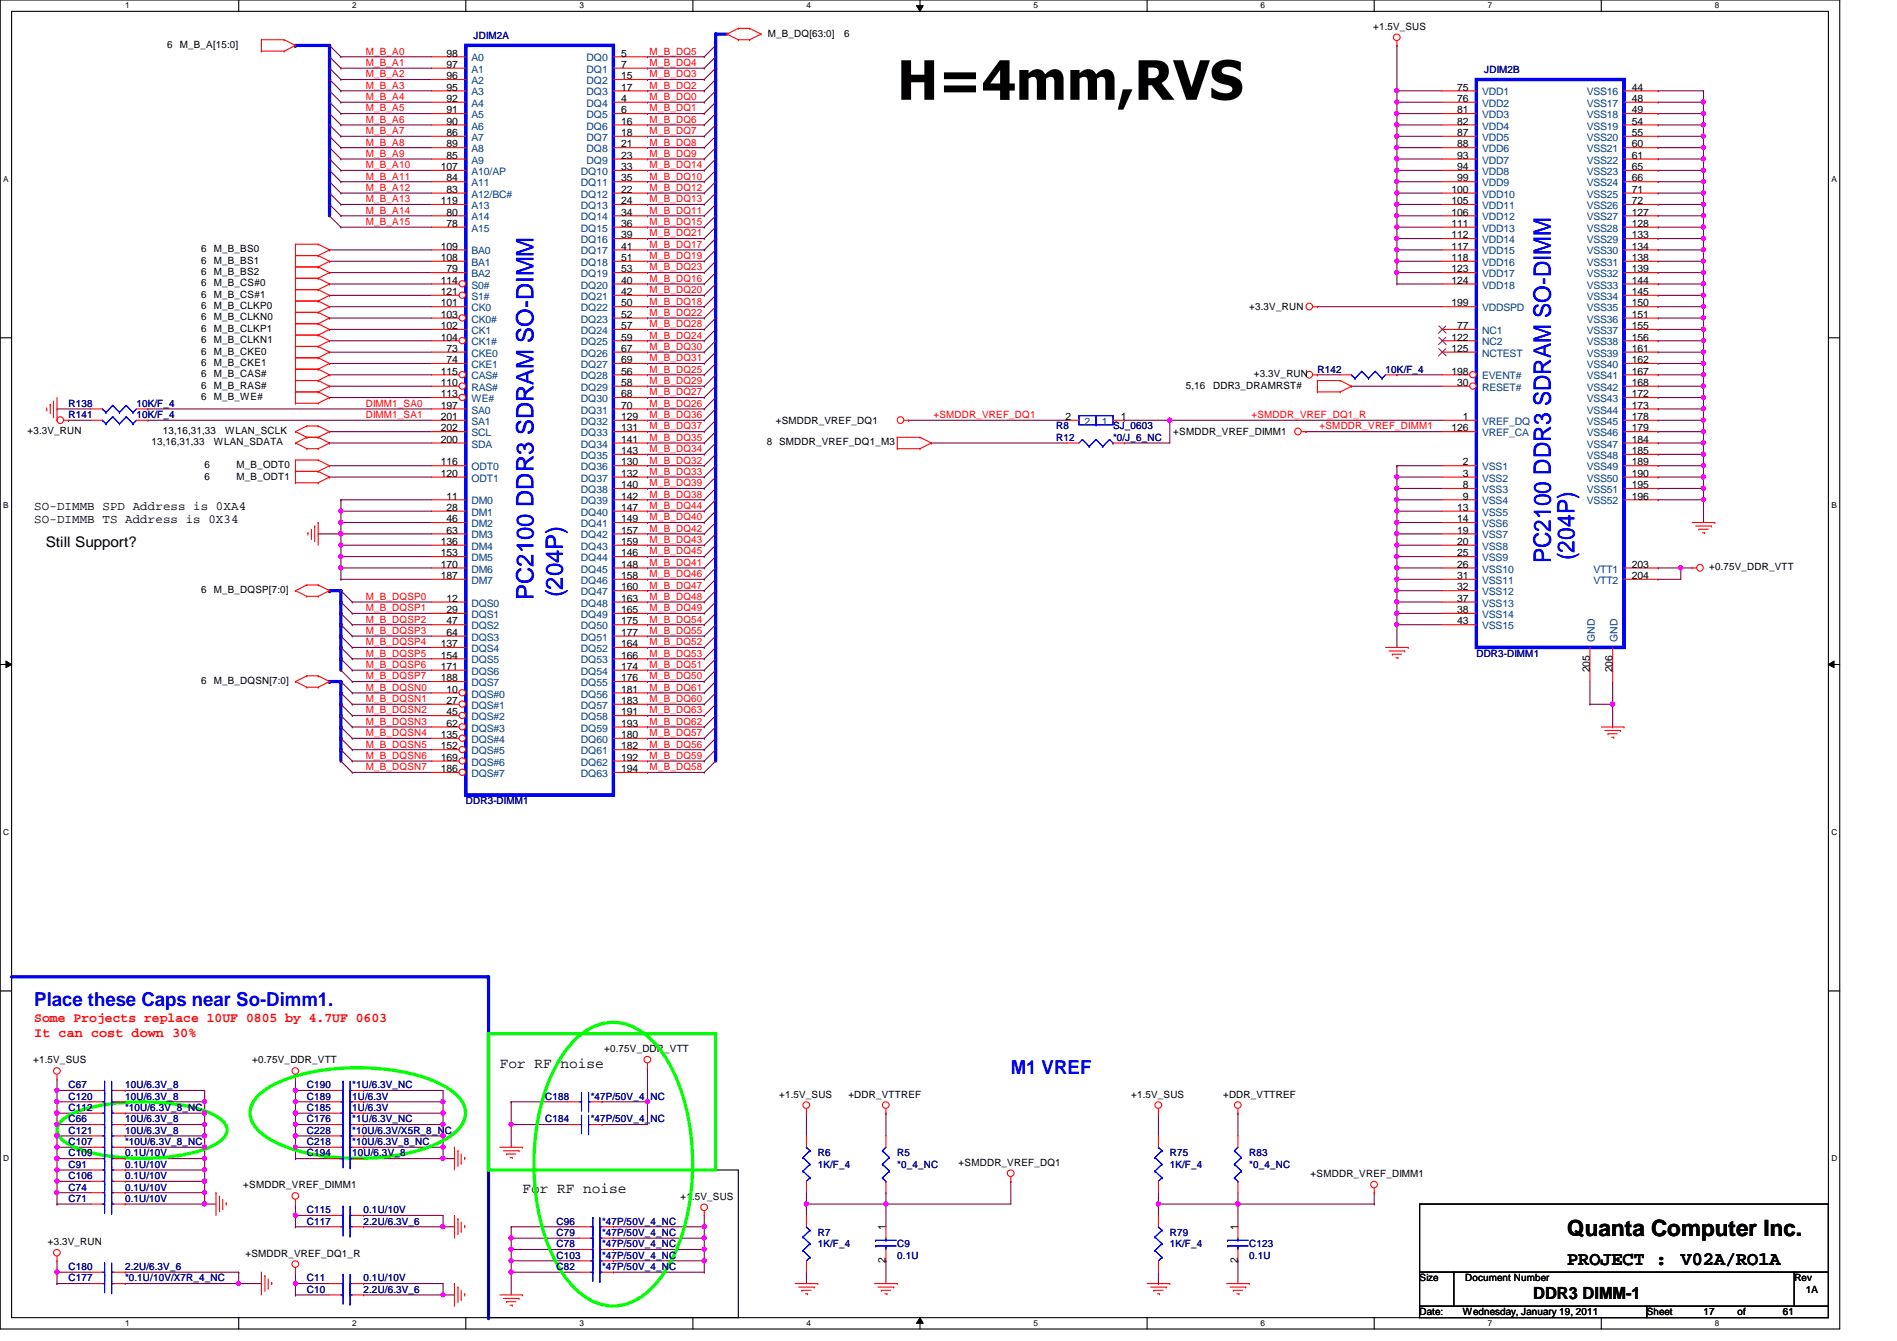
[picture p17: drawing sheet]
<svg xmlns="http://www.w3.org/2000/svg" width="297mm" height="210mm" viewBox="0 0 297 210" stroke-linecap="round" stroke-linejoin="round" font-family="sans-serif">
<defs><g id="words">
<text font-size="8.5" x="140.5" y="15.6">H=4mm,RVS</text>
<g font-size="3.7" fill="#00f">
<text x="242.8" y="88.2" transform="rotate(-90 242.8 88.2)">PC2100 DDR3 SDRAM SO-DIMM</text>
<text x="246.5" y="87.7" transform="rotate(-90 246.5 87.7)">(204P)</text>
<text x="83.5" y="93.9" transform="rotate(-90 83.5 93.9)">PC2100 DDR3 SDRAM SO-DIMM</text>
<text x="88.1" y="93.5" transform="rotate(-90 88.1 93.5)">(204P)</text>
</g>
<text font-size="3.5" x="245.4" y="193.5">Quanta Computer Inc.</text>
<g font-size="3" fill="#00f">
<text x="5.4" y="157.4">Place these Caps near So-Dimm1.</text>
<text x="158.3" y="168.1">M1 VREF</text>
</g>
<g font-size="3">
<text x="245.4" y="198.1">PROJECT :</text>
<text x="263.2" y="198.1">V02A/RO1A</text>
</g>
<text font-size="2.6" x="240.1" y="203.3">DDR3 DIMM-1</text>
<g font-size="2.3">
<text x="7.2" y="85.6">Still Support?</text>
<text x="78.3" y="167.2">For RF noise</text>
<text x="81.8" y="186.8">For RF noise</text>
</g>
<g font-size="2.1" fill="#f00">
<text x="5.4" y="160">Some Projects replace 10UF 0805 by 4.7UF 0603</text>
<text x="5.4" y="162.3">It can cost down 30%</text>
</g>
<g font-size="1.9">
<text x="5.4" y="79.8">SO-DIMMB SPD Address is 0XA4</text>
<text x="5.4" y="81.8">SO-DIMMB TS Address is 0X34</text>
</g>
<g font-size="1.6">
<text x="120.2" y="5.7">M_B_DQ[63:0]</text>
<text x="132.2" y="5.7">6</text>
<text x="215" y="4.7">+1.5V_SUS</text>
<text x="26.2" y="7.5">6</text>
<text x="28.1" y="7.5">M_B_A[15:0]</text>
<text x="69.9" y="8.8">98</text>
<text x="69.9" y="10.6">97</text>
<text x="97.3" y="8.8">5</text>
<text x="97.3" y="10.6">7</text>
<text x="69.9" y="12.4">96</text>
<text x="69.9" y="14.2">95</text>
<text x="69.9" y="16">92</text>
<text x="69.9" y="17.7">91</text>
<text x="97.3" y="12.4">15</text>
<text x="97.3" y="14.2">17</text>
<text x="97.3" y="16">4</text>
<text x="97.3" y="17.7">6</text>
<text x="228.2" y="14.2">75</text>
<text x="228.2" y="16">76</text>
<text x="228.2" y="17.7">81</text>
<text x="255.5" y="14.2">44</text>
<text x="255.5" y="16">48</text>
<text x="255.5" y="17.7">49</text>
<text x="69.9" y="19.5">90</text>
<text x="69.9" y="21.3">86</text>
<text x="69.9" y="23.1">89</text>
<text x="97.3" y="19.5">16</text>
<text x="97.3" y="21.3">18</text>
<text x="97.3" y="23.1">21</text>
<text x="228.2" y="19.5">82</text>
<text x="228.2" y="21.3">87</text>
<text x="228.2" y="23.1">88</text>
<text x="255.5" y="19.5">54</text>
<text x="255.5" y="21.3">55</text>
<text x="255.5" y="23.1">60</text>
<text x="69" y="26.6">107</text>
<text x="69.9" y="24.8">85</text>
<text x="69.9" y="28.4">84</text>
<text x="97.3" y="24.8">23</text>
<text x="97.3" y="26.6">33</text>
<text x="97.3" y="28.4">35</text>
<text x="228.2" y="24.8">93</text>
<text x="228.2" y="26.6">94</text>
<text x="228.2" y="28.4">99</text>
<text x="255.5" y="24.8">61</text>
<text x="255.5" y="26.6">65</text>
<text x="255.5" y="28.4">66</text>
<text x="69" y="32">119</text>
<text x="69.9" y="30.2">83</text>
<text x="69.9" y="33.7">80</text>
<text x="69.9" y="35.5">78</text>
<text x="97.3" y="30.2">22</text>
<text x="97.3" y="32">24</text>
<text x="97.3" y="33.7">34</text>
<text x="97.3" y="35.5">36</text>
<text x="227.3" y="30.2">100</text>
<text x="227.3" y="32">105</text>
<text x="227.3" y="33.7">106</text>
<text x="227.3" y="35.5">111</text>
<text x="255.5" y="30.2">71</text>
<text x="255.5" y="32">72</text>
<text x="255.5" y="33.7">127</text>
<text x="255.5" y="35.5">128</text>
<text x="31.5" y="39.5">6</text>
<text x="31.5" y="41.3">6</text>
<text x="33.5" y="39.5">M_B_BS0</text>
<text x="33.5" y="41.3">M_B_BS1</text>
<text x="69" y="39.1">109</text>
<text x="69" y="40.9">108</text>
<text x="97.3" y="37.3">39</text>
<text x="97.3" y="39.1">41</text>
<text x="97.3" y="40.9">51</text>
<text x="227.3" y="37.3">112</text>
<text x="227.3" y="39.1">117</text>
<text x="227.3" y="40.9">118</text>
<text x="255.5" y="37.3">133</text>
<text x="255.5" y="39.1">134</text>
<text x="255.5" y="40.9">138</text>
<text x="31.5" y="43.1">6</text>
<text x="31.5" y="44.8">6</text>
<text x="31.5" y="46.6">6</text>
<text x="33.5" y="43.1">M_B_BS2</text>
<text x="33.5" y="44.8">M_B_CS#0</text>
<text x="33.5" y="46.6">M_B_CS#1</text>
<text x="69" y="44.4">114</text>
<text x="69" y="46.2">121</text>
<text x="69" y="48">101</text>
<text x="69.9" y="42.6">79</text>
<text x="97.3" y="42.6">53</text>
<text x="97.3" y="44.4">40</text>
<text x="97.3" y="46.2">42</text>
<text x="97.3" y="48">50</text>
<text x="227.3" y="42.6">123</text>
<text x="227.3" y="44.4">124</text>
<text x="227.3" y="48">199</text>
<text x="255.5" y="42.6">139</text>
<text x="255.5" y="44.4">144</text>
<text x="255.5" y="46.2">145</text>
<text x="255.5" y="48">150</text>
<text x="31.5" y="51.9">6</text>
<text x="31.5" y="53.7">6</text>
<text x="31.5" y="48.4">6</text>
<text x="31.5" y="50.2">6</text>
<text x="33.5" y="51.9">M_B_CLKP1</text>
<text x="33.5" y="53.7">M_B_CLKN1</text>
<text x="33.5" y="48.4">M_B_CLKP0</text>
<text x="33.5" y="50.2">M_B_CLKN0</text>
<text x="69" y="49.7">103</text>
<text x="69" y="51.5">102</text>
<text x="69" y="53.3">104</text>
<text x="97.3" y="49.7">52</text>
<text x="97.3" y="51.5">57</text>
<text x="97.3" y="53.3">59</text>
<text x="195.6" y="48.6">+3.3V_RUN</text>
<text x="227.3" y="53.3">122</text>
<text x="228.2" y="51.5">77</text>
<text x="255.5" y="49.7">151</text>
<text x="255.5" y="51.5">155</text>
<text x="255.5" y="53.3">156</text>
<text x="31.5" y="55.5">6</text>
<text x="31.5" y="57.3">6</text>
<text x="31.5" y="59.1">6</text>
<text x="33.5" y="55.5">M_B_CKE0</text>
<text x="33.5" y="57.3">M_B_CKE1</text>
<text x="33.5" y="59.1">M_B_CAS#</text>
<text x="69" y="58.6">115</text>
<text x="69.9" y="55.1">73</text>
<text x="69.9" y="56.9">74</text>
<text x="97.3" y="55.1">67</text>
<text x="97.3" y="56.9">69</text>
<text x="97.3" y="58.6">56</text>
<text x="196.3" y="59.1">+3.3V_RUN</text>
<text x="227.3" y="55.1">125</text>
<text x="227.3" y="58.6">198</text>
<text x="255.5" y="55.1">161</text>
<text x="255.5" y="56.9">162</text>
<text x="255.5" y="58.6">167</text>
<text x="31.5" y="60.8">6</text>
<text x="31.5" y="62.6">6</text>
<text x="33.5" y="60.8">M_B_RAS#</text>
<text x="33.5" y="62.6">M_B_WE#</text>
<text x="69" y="60.4">110</text>
<text x="69" y="62.2">113</text>
<text x="69" y="64">197</text>
<text x="69" y="65.7">201</text>
<text x="97.3" y="60.4">58</text>
<text x="97.3" y="62.2">68</text>
<text x="97.3" y="64">70</text>
<text x="97.3" y="65.7">129</text>
<text x="166.8" y="65.7">2</text>
<text x="175.5" y="65.7">1</text>
<text x="185.7" y="60.8">5,16</text>
<text x="189.9" y="60.8">DDR3_DRAMRST#</text>
<text x="228.2" y="60.4">30</text>
<text x="229.1" y="65.7">1</text>
<text x="255.5" y="60.4">168</text>
<text x="255.5" y="62.2">172</text>
<text x="255.5" y="64">173</text>
<text x="255.5" y="65.7">178</text>
<text x="4.3" y="67.9">+3.3V_RUN</text>
<text x="23.7" y="69.7">13,16,31,33</text>
<text x="25.5" y="67.9">13,16,31,33</text>
<text x="33.5" y="69.7">WLAN_SDATA</text>
<text x="35.3" y="67.9">WLAN_SCLK</text>
<text x="69" y="67.5">202</text>
<text x="69" y="69.3">200</text>
<text x="97.3" y="67.5">131</text>
<text x="97.3" y="69.3">141</text>
<text x="97.3" y="71.1">143</text>
<text x="120.1" y="69.7">8 SMDDR_VREF_DQ1_M3</text>
<text x="121.5" y="66.3">+SMDDR_VREF_DQ1</text>
<text x="183.7" y="68.1">+SMDDR_VREF_DIMM1</text>
<text x="227.3" y="67.5">126</text>
<text x="255.5" y="67.5">179</text>
<text x="255.5" y="69.3">184</text>
<text x="255.5" y="71.1">185</text>
<text x="32" y="73.3">6</text>
<text x="32" y="75.1">6</text>
<text x="37" y="73.3">M_B_ODT0</text>
<text x="37" y="75.1">M_B_ODT1</text>
<text x="69" y="72.9">116</text>
<text x="69" y="74.6">120</text>
<text x="97.3" y="72.9">130</text>
<text x="97.3" y="74.6">132</text>
<text x="97.3" y="76.4">140</text>
<text x="229.1" y="72.9">2</text>
<text x="229.1" y="74.6">3</text>
<text x="229.1" y="76.4">8</text>
<text x="255.5" y="72.9">189</text>
<text x="255.5" y="74.6">190</text>
<text x="255.5" y="76.4">195</text>
<text x="69.9" y="78.2">11</text>
<text x="69.9" y="80">28</text>
<text x="69.9" y="81.7">46</text>
<text x="69.9" y="83.5">63</text>
<text x="97.3" y="78.2">142</text>
<text x="97.3" y="80">147</text>
<text x="97.3" y="81.7">149</text>
<text x="97.3" y="83.5">157</text>
<text x="228.2" y="80">13</text>
<text x="228.2" y="81.7">14</text>
<text x="228.2" y="83.5">19</text>
<text x="229.1" y="78.2">9</text>
<text x="255.5" y="78.2">196</text>
<text x="69" y="85.3">136</text>
<text x="69" y="87.1">153</text>
<text x="69" y="88.9">170</text>
<text x="97.3" y="85.3">159</text>
<text x="97.3" y="87.1">146</text>
<text x="97.3" y="88.9">148</text>
<text x="228.2" y="85.3">20</text>
<text x="228.2" y="87.1">25</text>
<text x="228.2" y="88.9">26</text>
<text x="255.5" y="88.9">203</text>
<text x="267.6" y="89.3">+0.75V_DDR_VTT</text>
<text x="31.5" y="92.8">6</text>
<text x="33.5" y="92.8">M_B_DQSP[7:0]</text>
<text x="69" y="90.6">187</text>
<text x="69.9" y="94.2">12</text>
<text x="69.9" y="96">29</text>
<text x="97.3" y="90.6">158</text>
<text x="97.3" y="92.4">160</text>
<text x="97.3" y="94.2">163</text>
<text x="97.3" y="96">165</text>
<text x="228.2" y="90.6">31</text>
<text x="228.2" y="92.4">32</text>
<text x="228.2" y="94.2">37</text>
<text x="228.2" y="96">38</text>
<text x="255.5" y="90.6">204</text>
<text x="69" y="101.3">137</text>
<text x="69.9" y="97.7">47</text>
<text x="69.9" y="99.5">64</text>
<text x="97.3" y="97.7">175</text>
<text x="97.3" y="99.5">177</text>
<text x="97.3" y="101.3">164</text>
<text x="228.2" y="97.7">43</text>
<text x="31.5" y="107.1">6</text>
<text x="33.5" y="107.1">M_B_DQSN[7:0]</text>
<text x="69" y="103.1">154</text>
<text x="69" y="104.9">171</text>
<text x="69" y="106.6">188</text>
<text x="97.3" y="103.1">166</text>
<text x="97.3" y="104.9">174</text>
<text x="97.3" y="106.6">176</text>
<text x="248.9" y="105.2" transform="rotate(-90 248.9 105.2)">205</text>
<text x="252.5" y="105.2" transform="rotate(-90 252.5 105.2)">206</text>
<text x="69.9" y="108.4">10</text>
<text x="69.9" y="110.2">27</text>
<text x="69.9" y="112">45</text>
<text x="69.9" y="113.7">62</text>
<text x="97.3" y="108.4">181</text>
<text x="97.3" y="110.2">183</text>
<text x="97.3" y="112">191</text>
<text x="97.3" y="113.7">193</text>
<text x="69" y="115.5">135</text>
<text x="69" y="117.3">152</text>
<text x="69" y="119.1">169</text>
<text x="97.3" y="115.5">180</text>
<text x="97.3" y="117.3">182</text>
<text x="97.3" y="119.1">192</text>
<text x="69" y="120.9">186</text>
<text x="97.3" y="120.9">194</text>
<text x="5.2" y="166.5">+1.5V_SUS</text>
<text x="39.5" y="166.5">+0.75V_DDR_VTT</text>
<text x="94.6" y="164.7">+0.75V_DDR_VTT</text>
<text x="122" y="171.8">+1.5V_SUS</text>
<text x="132.8" y="171.8">+DDR_VTTREF</text>
<text x="177.1" y="171.8">+1.5V_SUS</text>
<text x="191.5" y="171.8">+DDR_VTTREF</text>
<text x="150.1" y="182.5">+SMDDR_VREF_DQ1</text>
<text x="205.2" y="184.2">+SMDDR_VREF_DIMM1</text>
<text x="38.1" y="186">+SMDDR_VREF_DIMM1</text>
<text x="106.5" y="187.8">+1.5V_SUS</text>
<text x="7.5" y="194.9">+3.3V_RUN</text>
<text x="38.4" y="196.7">+SMDDR_VREF_DQ1_R</text>
<text x="138.7" y="197.7" transform="rotate(-90 138.7 197.7)">2</text>
<text x="138.7" y="192.6" transform="rotate(-90 138.7 192.6)">1</text>
<text x="193.8" y="197.7" transform="rotate(-90 193.8 197.7)">2</text>
<text x="193.8" y="192.6" transform="rotate(-90 193.8 192.6)">1</text>
<text x="222.3" y="200.6">Size</text>
<text x="229.4" y="200.6">Document Number</text>
<text x="281" y="200.6">Rev</text>
<text x="282.7" y="202.4">1A</text>
<text x="222.3" y="205.9">Date:</text>
<text x="229.1" y="205.9">Wednesday, January 19, 2011</text>
<text x="257.8" y="205.9">Sheet</text>
<text x="266.7" y="205.9">17</text>
<text x="272.1" y="205.9">of</text>
<text x="279.2" y="205.9">61</text>
</g>
<g font-size="1.6" fill="#f00">
<text x="57.3" y="10.3">M_B_A1</text>
<text x="57.3" y="8.6">M_B_A0</text>
<text x="101.7" y="8.6">M_B_DQ5</text>
<text x="101.7" y="10.3">M_B_DQ4</text>
<text x="57.3" y="15.7">M_B_A4</text>
<text x="57.3" y="12.1">M_B_A2</text>
<text x="57.3" y="13.9">M_B_A3</text>
<text x="57.3" y="17.4">M_B_A5</text>
<text x="101.7" y="15.7">M_B_DQ0</text>
<text x="101.7" y="17.4">M_B_DQ1</text>
<text x="101.7" y="12.1">M_B_DQ3</text>
<text x="101.7" y="13.9">M_B_DQ2</text>
<text x="57.3" y="21">M_B_A7</text>
<text x="57.3" y="19.2">M_B_A6</text>
<text x="57.3" y="22.8">M_B_A8</text>
<text x="101.7" y="22.8">M_B_DQ8</text>
<text x="101.7" y="21">M_B_DQ7</text>
<text x="101.7" y="19.2">M_B_DQ6</text>
<text x="57.3" y="26.3">M_B_A10</text>
<text x="57.3" y="24.6">M_B_A9</text>
<text x="57.3" y="28.1">M_B_A11</text>
<text x="57.3" y="29.9">M_B_A12</text>
<text x="101.7" y="28.1">M_B_DQ10</text>
<text x="101.7" y="26.3">M_B_DQ14</text>
<text x="101.7" y="24.6">M_B_DQ9</text>
<text x="101.7" y="29.9">M_B_DQ12</text>
<text x="57.3" y="35.2">M_B_A15</text>
<text x="57.3" y="33.4">M_B_A14</text>
<text x="57.3" y="31.7">M_B_A13</text>
<text x="101.7" y="35.2">M_B_DQ15</text>
<text x="101.7" y="33.4">M_B_DQ11</text>
<text x="101.7" y="31.7">M_B_DQ13</text>
<text x="101.7" y="38.8">M_B_DQ17</text>
<text x="101.7" y="37">M_B_DQ21</text>
<text x="101.7" y="40.6">M_B_DQ19</text>
<text x="101.7" y="42.3">M_B_DQ23</text>
<text x="101.7" y="45.9">M_B_DQ20</text>
<text x="101.7" y="47.7">M_B_DQ18</text>
<text x="101.7" y="44.1">M_B_DQ16</text>
<text x="101.7" y="51.2">M_B_DQ28</text>
<text x="101.7" y="49.4">M_B_DQ22</text>
<text x="101.7" y="53">M_B_DQ24</text>
<text x="101.7" y="56.6">M_B_DQ31</text>
<text x="101.7" y="58.3">M_B_DQ25</text>
<text x="101.7" y="54.8">M_B_DQ30</text>
<text x="57.3" y="63.7">DIMM1_SA0</text>
<text x="57.3" y="65.4">DIMM1_SA1</text>
<text x="101.7" y="65.4">M_B_DQ36</text>
<text x="101.7" y="60.1">M_B_DQ29</text>
<text x="101.7" y="63.7">M_B_DQ26</text>
<text x="101.7" y="61.9">M_B_DQ27</text>
<text x="146.2" y="65.4">+SMDDR_VREF_DQ1</text>
<text x="196" y="65.4">+SMDDR_VREF_DQ1_R</text>
<text x="101.7" y="69">M_B_DQ35</text>
<text x="101.7" y="70.8">M_B_DQ34</text>
<text x="101.7" y="67.2">M_B_DQ37</text>
<text x="206.6" y="67.2">+SMDDR_VREF_DIMM1</text>
<text x="101.7" y="77.9">M_B_DQ38</text>
<text x="101.7" y="76.1">M_B_DQ39</text>
<text x="101.7" y="72.6">M_B_DQ32</text>
<text x="101.7" y="74.3">M_B_DQ33</text>
<text x="101.7" y="83.2">M_B_DQ42</text>
<text x="101.7" y="81.4">M_B_DQ40</text>
<text x="101.7" y="79.7">M_B_DQ44</text>
<text x="101.7" y="86.8">M_B_DQ45</text>
<text x="101.7" y="88.6">M_B_DQ41</text>
<text x="101.7" y="85">M_B_DQ43</text>
<text x="57.3" y="93.9">M_B_DQSP0</text>
<text x="57.3" y="95.7">M_B_DQSP1</text>
<text x="101.7" y="90.3">M_B_DQ46</text>
<text x="101.7" y="95.7">M_B_DQ49</text>
<text x="101.7" y="93.9">M_B_DQ48</text>
<text x="101.7" y="92.1">M_B_DQ47</text>
<text x="57.3" y="97.5">M_B_DQSP2</text>
<text x="57.3" y="99.2">M_B_DQSP3</text>
<text x="57.3" y="101">M_B_DQSP4</text>
<text x="101.7" y="101">M_B_DQ52</text>
<text x="101.7" y="97.5">M_B_DQ54</text>
<text x="101.7" y="99.2">M_B_DQ55</text>
<text x="57.3" y="102.8">M_B_DQSP5</text>
<text x="57.3" y="104.6">M_B_DQSP6</text>
<text x="57.3" y="106.3">M_B_DQSP7</text>
<text x="101.7" y="104.6">M_B_DQ51</text>
<text x="101.7" y="106.3">M_B_DQ50</text>
<text x="101.7" y="102.8">M_B_DQ53</text>
<text x="57.3" y="108.1">M_B_DQSN0</text>
<text x="57.3" y="109.9">M_B_DQSN1</text>
<text x="57.3" y="111.7">M_B_DQSN2</text>
<text x="57.3" y="113.5">M_B_DQSN3</text>
<text x="101.7" y="113.5">M_B_DQ62</text>
<text x="101.7" y="109.9">M_B_DQ60</text>
<text x="101.7" y="108.1">M_B_DQ61</text>
<text x="101.7" y="111.7">M_B_DQ63</text>
<text x="57.3" y="115.2">M_B_DQSN4</text>
<text x="57.3" y="117">M_B_DQSN5</text>
<text x="57.3" y="118.8">M_B_DQSN6</text>
<text x="101.7" y="117">M_B_DQ56</text>
<text x="101.7" y="118.8">M_B_DQ59</text>
<text x="101.7" y="115.2">M_B_DQ57</text>
<text x="57.3" y="120.6">M_B_DQSN7</text>
<text x="101.7" y="120.6">M_B_DQ58</text>
</g>
<g font-size="1.6" fill="#004080">
<text x="73.8" y="9.6">A0</text>
<text x="73.8" y="11.4">A1</text>
<text x="91.9" y="9.6">DQ0</text>
<text x="91.9" y="11.4">DQ1</text>
<text x="73.8" y="13.2">A2</text>
<text x="73.8" y="14.9">A3</text>
<text x="73.8" y="16.7">A4</text>
<text x="91.9" y="13.2">DQ2</text>
<text x="91.9" y="14.9">DQ3</text>
<text x="91.9" y="16.7">DQ4</text>
<text x="232.1" y="14.9">VDD1</text>
<text x="232.1" y="16.7">VDD2</text>
<text x="248.5" y="14.9">VSS16</text>
<text x="248.5" y="16.7">VSS17</text>
<text x="73.8" y="18.5">A5</text>
<text x="73.8" y="20.3">A6</text>
<text x="73.8" y="22.1">A7</text>
<text x="73.8" y="23.8">A8</text>
<text x="91.9" y="18.5">DQ5</text>
<text x="91.9" y="20.3">DQ6</text>
<text x="91.9" y="22.1">DQ7</text>
<text x="91.9" y="23.8">DQ8</text>
<text x="232.1" y="18.5">VDD3</text>
<text x="232.1" y="20.3">VDD4</text>
<text x="232.1" y="22.1">VDD5</text>
<text x="232.1" y="23.8">VDD6</text>
<text x="248.5" y="18.5">VSS18</text>
<text x="248.5" y="20.3">VSS19</text>
<text x="248.5" y="22.1">VSS20</text>
<text x="248.5" y="23.8">VSS21</text>
<text x="73.8" y="25.6">A9</text>
<text x="73.8" y="27.4">A10/AP</text>
<text x="73.8" y="29.2">A11</text>
<text x="91" y="27.4">DQ10</text>
<text x="91" y="29.2">DQ11</text>
<text x="91.9" y="25.6">DQ9</text>
<text x="232.1" y="25.6">VDD7</text>
<text x="232.1" y="27.4">VDD8</text>
<text x="232.1" y="29.2">VDD9</text>
<text x="248.5" y="25.6">VSS22</text>
<text x="248.5" y="27.4">VSS23</text>
<text x="248.5" y="29.2">VSS24</text>
<text x="73.8" y="30.9">A12/BC#</text>
<text x="73.8" y="32.7">A13</text>
<text x="73.8" y="34.5">A14</text>
<text x="91" y="30.9">DQ12</text>
<text x="91" y="32.7">DQ13</text>
<text x="91" y="34.5">DQ14</text>
<text x="232.1" y="30.9">VDD10</text>
<text x="232.1" y="32.7">VDD11</text>
<text x="232.1" y="34.5">VDD12</text>
<text x="248.5" y="30.9">VSS25</text>
<text x="248.5" y="32.7">VSS26</text>
<text x="248.5" y="34.5">VSS27</text>
<text x="73.8" y="36.3">A15</text>
<text x="73.8" y="39.8">BA0</text>
<text x="73.8" y="41.6">BA1</text>
<text x="91" y="36.3">DQ15</text>
<text x="91" y="38.1">DQ16</text>
<text x="91" y="39.8">DQ17</text>
<text x="91" y="41.6">DQ18</text>
<text x="232.1" y="36.3">VDD13</text>
<text x="232.1" y="38.1">VDD14</text>
<text x="232.1" y="39.8">VDD15</text>
<text x="232.1" y="41.6">VDD16</text>
<text x="248.5" y="36.3">VSS28</text>
<text x="248.5" y="38.1">VSS29</text>
<text x="248.5" y="39.8">VSS30</text>
<text x="248.5" y="41.6">VSS31</text>
<text x="73.8" y="43.4">BA2</text>
<text x="73.8" y="45.2">S0#</text>
<text x="73.8" y="46.9">S1#</text>
<text x="91" y="43.4">DQ19</text>
<text x="91" y="45.2">DQ20</text>
<text x="91" y="46.9">DQ21</text>
<text x="232.1" y="43.4">VDD17</text>
<text x="232.1" y="45.2">VDD18</text>
<text x="248.5" y="43.4">VSS32</text>
<text x="248.5" y="45.2">VSS33</text>
<text x="248.5" y="46.9">VSS34</text>
<text x="73.8" y="48.7">CK0</text>
<text x="73.8" y="50.5">CK0#</text>
<text x="73.8" y="52.3">CK1</text>
<text x="91" y="48.7">DQ22</text>
<text x="91" y="50.5">DQ23</text>
<text x="91" y="52.3">DQ24</text>
<text x="232.1" y="48.7">VDDSPD</text>
<text x="232.1" y="52.3">NC1</text>
<text x="248.5" y="48.7">VSS35</text>
<text x="248.5" y="50.5">VSS36</text>
<text x="248.5" y="52.3">VSS37</text>
<text x="73.8" y="54.1">CK1#</text>
<text x="73.8" y="55.8">CKE0</text>
<text x="73.8" y="57.6">CKE1</text>
<text x="73.8" y="59.4">CAS#</text>
<text x="91" y="54.1">DQ25</text>
<text x="91" y="55.8">DQ26</text>
<text x="91" y="57.6">DQ27</text>
<text x="91" y="59.4">DQ28</text>
<text x="232.1" y="54.1">NC2</text>
<text x="232.1" y="55.8">NCTEST</text>
<text x="232.1" y="59.4">EVENT#</text>
<text x="248.5" y="54.1">VSS38</text>
<text x="248.5" y="55.8">VSS39</text>
<text x="248.5" y="57.6">VSS40</text>
<text x="248.5" y="59.4">VSS41</text>
<text x="73.8" y="61.2">RAS#</text>
<text x="73.8" y="62.9">WE#</text>
<text x="73.8" y="64.7">SA0</text>
<text x="91" y="61.2">DQ29</text>
<text x="91" y="62.9">DQ30</text>
<text x="91" y="64.7">DQ31</text>
<text x="232.1" y="61.2">RESET#</text>
<text x="248.5" y="61.2">VSS42</text>
<text x="248.5" y="62.9">VSS43</text>
<text x="248.5" y="64.7">VSS44</text>
<text x="73.8" y="66.5">SA1</text>
<text x="73.8" y="68.3">SCL</text>
<text x="73.8" y="70.1">SDA</text>
<text x="91" y="66.5">DQ32</text>
<text x="91" y="68.3">DQ33</text>
<text x="91" y="70.1">DQ34</text>
<text x="91" y="71.8">DQ35</text>
<text x="169.8" y="66.5">2</text>
<text x="172.5" y="66.5">1</text>
<text x="232.1" y="66.5">VREF_DQ</text>
<text x="232.1" y="68.3">VREF_CA</text>
<text x="248.5" y="66.5">VSS45</text>
<text x="248.5" y="68.3">VSS46</text>
<text x="248.5" y="70.1">VSS47</text>
<text x="248.5" y="71.8">VSS48</text>
<text x="73.8" y="73.6">ODT0</text>
<text x="73.8" y="75.4">ODT1</text>
<text x="91" y="73.6">DQ36</text>
<text x="91" y="75.4">DQ37</text>
<text x="91" y="77.2">DQ38</text>
<text x="232.1" y="73.6">VSS1</text>
<text x="232.1" y="75.4">VSS2</text>
<text x="232.1" y="77.2">VSS3</text>
<text x="248.5" y="73.6">VSS49</text>
<text x="248.5" y="75.4">VSS50</text>
<text x="248.5" y="77.2">VSS51</text>
<text x="73.8" y="79">DM0</text>
<text x="73.8" y="80.7">DM1</text>
<text x="73.8" y="82.5">DM2</text>
<text x="91" y="79">DQ39</text>
<text x="91" y="80.7">DQ40</text>
<text x="91" y="82.5">DQ41</text>
<text x="232.1" y="79">VSS4</text>
<text x="232.1" y="80.7">VSS5</text>
<text x="232.1" y="82.5">VSS6</text>
<text x="248.5" y="79">VSS52</text>
<text x="73.8" y="84.3">DM3</text>
<text x="73.8" y="86.1">DM4</text>
<text x="73.8" y="87.8">DM5</text>
<text x="73.8" y="89.6">DM6</text>
<text x="91" y="84.3">DQ42</text>
<text x="91" y="86.1">DQ43</text>
<text x="91" y="87.8">DQ44</text>
<text x="91" y="89.6">DQ45</text>
<text x="232.1" y="84.3">VSS7</text>
<text x="232.1" y="86.1">VSS8</text>
<text x="232.1" y="87.8">VSS9</text>
<text x="232.1" y="89.6">VSS10</text>
<text x="249.5" y="89.6">VTT1</text>
<text x="73.8" y="91.4">DM7</text>
<text x="73.8" y="95">DQS0</text>
<text x="91" y="91.4">DQ46</text>
<text x="91" y="93.2">DQ47</text>
<text x="91" y="95">DQ48</text>
<text x="232.1" y="91.4">VSS11</text>
<text x="232.1" y="93.2">VSS12</text>
<text x="232.1" y="95">VSS13</text>
<text x="249.5" y="91.4">VTT2</text>
<text x="73.8" y="96.7">DQS1</text>
<text x="73.8" y="98.5">DQS2</text>
<text x="73.8" y="100.3">DQS3</text>
<text x="91" y="96.7">DQ49</text>
<text x="91" y="98.5">DQ50</text>
<text x="91" y="100.3">DQ51</text>
<text x="232.1" y="96.7">VSS14</text>
<text x="232.1" y="98.5">VSS15</text>
<text x="249.7" y="100.5" transform="rotate(-90 249.7 100.5)">GND</text>
<text x="253.3" y="100.5" transform="rotate(-90 253.3 100.5)">GND</text>
<text x="73.8" y="102.1">DQS4</text>
<text x="73.8" y="103.8">DQS5</text>
<text x="73.8" y="105.6">DQS6</text>
<text x="73.8" y="107.4">DQS7</text>
<text x="91" y="102.1">DQ52</text>
<text x="91" y="103.8">DQ53</text>
<text x="91" y="105.6">DQ54</text>
<text x="91" y="107.4">DQ55</text>
<text x="73.8" y="109.2">DQS#0</text>
<text x="73.8" y="111">DQS#1</text>
<text x="73.8" y="112.7">DQS#2</text>
<text x="91" y="109.2">DQ56</text>
<text x="91" y="111">DQ57</text>
<text x="91" y="112.7">DQ58</text>
<text x="73.8" y="114.5">DQS#3</text>
<text x="73.8" y="116.3">DQS#4</text>
<text x="73.8" y="118.1">DQS#5</text>
<text x="73.8" y="119.8">DQS#6</text>
<text x="91" y="114.5">DQ59</text>
<text x="91" y="116.3">DQ60</text>
<text x="91" y="118.1">DQ61</text>
<text x="91" y="119.8">DQ62</text>
<text x="73.8" y="121.6">DQS#7</text>
<text x="91" y="121.6">DQ63</text>
</g>
<g font-size="1.6" fill="#000080">
<text x="74.2" y="6.1">JDIM2A</text>
<text x="232.4" y="11.4">JDIM2B</text>
<text x="206.3" y="58.3">R142</text>
<text x="217" y="58.3">10K/F_4</text>
<text x="10.7" y="65.4">R141</text>
<text x="10.7" y="63.7">R138</text>
<text x="21.4" y="65.4">10K/F_4</text>
<text x="21.4" y="63.7">10K/F_4</text>
<text x="165.4" y="67.2">R8</text>
<text x="165.4" y="69">R12</text>
<text x="174.3" y="67.2">SJ_0603</text>
<text x="174.3" y="69">*0/J_6_NC</text>
<text x="231.2" y="102.8">DDR3-DIMM1</text>
<text x="72.9" y="125.9">DDR3-DIMM1</text>
<text x="10.7" y="173.9">C112</text>
<text x="10.7" y="172.1">C120</text>
<text x="10.7" y="170.3">C67</text>
<text x="19.6" y="173.9">*10U/6.3V_8_NC</text>
<text x="19.6" y="172.1">10U/6.3V_8</text>
<text x="19.6" y="170.3">10U/6.3V_8</text>
<text x="48" y="173.9">C185</text>
<text x="48" y="172.1">C189</text>
<text x="48" y="170.3">C190</text>
<text x="55.2" y="173.9">1U/6.3V</text>
<text x="55.2" y="172.1">1U/6.3V</text>
<text x="55.2" y="170.3">*1U/6.3V_NC</text>
<text x="85.4" y="172.1">C188</text>
<text x="92.5" y="172.1">*47P/50V_4_NC</text>
<text x="10.7" y="179.2">C107</text>
<text x="10.7" y="177.5">C121</text>
<text x="10.7" y="175.7">C66</text>
<text x="19.6" y="179.2">*10U/6.3V_8_NC</text>
<text x="19.6" y="177.5">10U/6.3V_8</text>
<text x="19.6" y="175.7">10U/6.3V_8</text>
<text x="48" y="179.2">C218</text>
<text x="48" y="177.5">C228</text>
<text x="48" y="175.7">C176</text>
<text x="55.2" y="179.2">*10U/6.3V_8_NC</text>
<text x="55.2" y="177.5">*10U/6.3V/X5R_8_NC</text>
<text x="55.2" y="175.7">*1U/6.3V_NC</text>
<text x="85.4" y="175.7">C184</text>
<text x="92.5" y="175.7">*47P/50V_4_NC</text>
<text x="10.7" y="182.8">C91</text>
<text x="10.7" y="181">C109</text>
<text x="10.7" y="184.6">C106</text>
<text x="19.6" y="181">0.1U/10V</text>
<text x="19.6" y="184.6">0.1U/10V</text>
<text x="19.6" y="182.8">0.1U/10V</text>
<text x="48" y="181">C194</text>
<text x="55.2" y="181">10U/6.3V_8</text>
<text x="128.1" y="181">R6</text>
<text x="128.1" y="182.8">1K/F_4</text>
<text x="140.5" y="181">R5</text>
<text x="140.5" y="182.8">*0_4_NC</text>
<text x="183.2" y="181">R75</text>
<text x="183.2" y="182.8">1K/F_4</text>
<text x="195.6" y="181">R83</text>
<text x="195.6" y="182.8">*0_4_NC</text>
<text x="10.7" y="186.4">C74</text>
<text x="10.7" y="188.1">C71</text>
<text x="19.6" y="186.4">0.1U/10V</text>
<text x="19.6" y="188.1">0.1U/10V</text>
<text x="48" y="189.9">C115</text>
<text x="48" y="191.7">C117</text>
<text x="56.9" y="189.9">0.1U/10V</text>
<text x="56.9" y="191.7">2.2U/6.3V_6</text>
<text x="87.2" y="191.7">C96</text>
<text x="94.3" y="191.7">*47P/50V_4_NC</text>
<text x="87.2" y="195.2">C78</text>
<text x="87.2" y="193.5">C79</text>
<text x="87.2" y="197">C103</text>
<text x="94.3" y="197">*47P/50V_4_NC</text>
<text x="94.3" y="195.2">*47P/50V_4_NC</text>
<text x="94.3" y="193.5">*47P/50V_4_NC</text>
<text x="128.1" y="193.5">R7</text>
<text x="128.1" y="195.2">1K/F_4</text>
<text x="140.5" y="195.2">C9</text>
<text x="140.5" y="197">0.1U</text>
<text x="183.2" y="193.5">R79</text>
<text x="183.2" y="195.2">1K/F_4</text>
<text x="195.6" y="195.2">C123</text>
<text x="195.6" y="197">0.1U</text>
<text x="10.7" y="198.8">C180</text>
<text x="10.7" y="200.6">C177</text>
<text x="19.6" y="198.8">2.2U/6.3V_6</text>
<text x="19.6" y="200.6">*0.1U/10V/X7R_4_NC</text>
<text x="48" y="202.4">C10</text>
<text x="48" y="200.6">C11</text>
<text x="56.9" y="202.4">2.2U/6.3V_6</text>
<text x="56.9" y="200.6">0.1U/10V</text>
<text x="87.2" y="198.8">C82</text>
<text x="94.3" y="198.8">*47P/50V_4_NC</text>
</g>
<g font-size="1.3">
<text x="19.6" y="1.3">1</text>
<text x="55.2" y="1.3">2</text>
<text x="90.7" y="1.3">3</text>
<text x="126.3" y="1.3">4</text>
<text x="161.8" y="1.3">5</text>
<text x="197.4" y="1.3">6</text>
<text x="233" y="1.3">7</text>
<text x="268.5" y="1.3">8</text>
<text x=".5" y="28.4">A</text>
<text x="286.8" y="28.4">A</text>
<text x=".5" y="79.5">B</text>
<text x="286.8" y="79.5">B</text>
<text x=".5" y="130.7">C</text>
<text x="286.8" y="130.7">C</text>
<text x=".5" y="181.8">D</text>
<text x="286.8" y="181.8">D</text>
<text x="19.6" y="207.6">1</text>
<text x="55.2" y="207.6">2</text>
<text x="90.7" y="207.6">3</text>
<text x="126.3" y="207.6">4</text>
<text x="161.8" y="207.6">5</text>
<text x="197.4" y="207.6">6</text>
<text x="233" y="207.6">7</text>
<text x="268.5" y="207.6">8</text>
</g>
</g></defs>
<path d="M0 0h288.1v208h-288.1zM1.8 1.8h284.5v204.4h-284.5z" fill="none" stroke="#000" stroke-width=".17"/>
<g fill="#fff">
<path d="M19.6 .2h.7v1.4h-.7z"/>
<path d="M19.6 206.4h.7v1.4h-.7z"/>
</g>
<path d="M37.4 0v1.8M37.4 206.2v1.8" fill="none" stroke="#000" stroke-width=".17"/>
<g fill="#fff">
<path d="M55.2 .2h.6v1.4h-.6z"/>
<path d="M55.2 206.4h.6v1.4h-.6z"/>
</g>
<path d="M72.9 0v1.8M72.9 206.2v1.8" fill="none" stroke="#000" stroke-width=".17"/>
<g fill="#fff">
<path d="M90.7 .2h.7v1.4h-.7z"/>
<path d="M90.7 206.4h.7v1.4h-.7z"/>
</g>
<path d="M108.5 0v1.8M108.5 206.2v1.8" fill="none" stroke="#000" stroke-width=".17"/>
<g fill="#fff">
<path d="M126.3 .2h.7v1.4h-.7z"/>
<path d="M126.3 206.4h.7v1.4h-.7z"/>
</g>
<path d="M144.1 0v1.8M144.1 206.2v1.8" fill="none" stroke="#000" stroke-width=".17"/>
<path d="M143.5 .9h1.1l-.5 .9zM144.1 206.2l.5 .9h-1.1z" fill="#000"/>
<path d="M143.5 .9h1.1l-.5 .9zM144.1 206.2l.5 .9h-1.1z" fill="none" stroke="#000" stroke-width=".16"/>
<g fill="#fff">
<path d="M161.8 .2h.7v1.4h-.7z"/>
<path d="M161.8 206.4h.7v1.4h-.7z"/>
</g>
<path d="M179.6 0v1.8M179.6 206.2v1.8" fill="none" stroke="#000" stroke-width=".17"/>
<g fill="#fff">
<path d="M197.4 .2h.7v1.4h-.7z"/>
<path d="M197.4 206.4h.7v1.4h-.7z"/>
</g>
<path d="M215.2 0v1.8M215.2 206.2v1.8" fill="none" stroke="#000" stroke-width=".17"/>
<g fill="#fff">
<path d="M233 .2h.6v1.4h-.6z"/>
<path d="M233 206.4h.6v1.4h-.6z"/>
</g>
<path d="M250.7 0v1.8M250.7 206.2v1.8" fill="none" stroke="#000" stroke-width=".17"/>
<g fill="#fff">
<path d="M268.5 .2h.7v1.4h-.7z"/>
<path d="M268.5 206.4h.7v1.4h-.7z"/>
<path d="M.5 27.3h.8v1.4h-.8z"/>
<path d="M286.8 27.3h.8v1.4h-.8z"/>
<path d="M.5 78.4h.8v1.4h-.8z"/>
<path d="M286.8 78.4h.8v1.4h-.8z"/>
</g>
<path d="M0 52.9h1.8M286.3 52.9h1.8" fill="none" stroke="#000" stroke-width=".17"/>
<g fill="#fff">
<path d="M.5 129.5h.9v1.4h-.9z"/>
<path d="M286.8 129.5h.9v1.4h-.9z"/>
</g>
<path d="M0 104h1.8M286.3 104h1.8" fill="none" stroke="#000" stroke-width=".17"/>
<path d="M.9 103.5l.9 .5-.9 .5zM286.3 104l.9-.5v1z" fill="#000"/>
<path d="M.9 103.5l.9 .5-.9 .5zM286.3 104l.9-.5v1z" fill="none" stroke="#000" stroke-width=".16"/>
<g fill="#fff">
<path d="M.5 180.6h.9v1.4h-.9z"/>
<path d="M286.8 180.6h.9v1.4h-.9z"/>
</g>
<path d="M0 155.1h1.8M286.3 155.1h1.8" fill="none" stroke="#000" stroke-width=".17"/>
<path d="M8.9 64h.1M8.9 64h5.4M10.7 65.8h.1M10.7 65.8h3.6" fill="none" stroke="#800040" stroke-width=".17"/>
<path d="M112.1 5.3h1.7" fill="none" stroke="#00f" stroke-width=".51"/>
<circle cx="112.1" cy="5.3" r=".25" fill="#00f"/>
<path d="M218.7 42.7h.1M218.7 42.7v1.7M218.7 42.7h7.1" fill="none" stroke="#800040" stroke-width=".17"/>
<circle cx="218.7" cy="42.6" r=".32" fill="#f0f"/>
<circle cx="218.7" cy="42.6" r=".32" fill="none" stroke="#f0f" stroke-width=".17"/>
<path d="M266.7 26.7h.1M266.7 26.7v1.7M218.7 88.9h.1M218.7 88.9h7.1" fill="none" stroke="#800040" stroke-width=".17"/>
<circle cx="266.7" cy="26.6" r=".32" fill="#f0f"/>
<circle cx="266.7" cy="26.6" r=".32" fill="none" stroke="#f0f" stroke-width=".17"/>
<path d="M218.7 33.8h.1M218.7 32h.1M218.7 33.8h7.1M218.7 32v1.8M259.6 26.7h.1M259.6 26.7h7.1M259.6 55.1h.1M259.6 55.1h7.1" fill="none" stroke="#800040" stroke-width=".17"/>
<circle cx="218.7" cy="32" r=".32" fill="#f0f"/>
<circle cx="218.7" cy="32" r=".32" fill="none" stroke="#f0f" stroke-width=".17"/>
<path d="M218.7 19.6h.1M218.7 19.6v1.7M259.6 17.8h.1M259.6 17.8h7.1M218.7 23.1h.1M218.7 21.3h.1M218.7 23.1h7.1M218.7 21.3h7.1M218.7 87.1h.1M218.7 87.1v1.8" fill="none" stroke="#800040" stroke-width=".17"/>
<circle cx="218.7" cy="87.1" r=".32" fill="#f0f"/>
<circle cx="218.7" cy="87.1" r=".32" fill="none" stroke="#f0f" stroke-width=".17"/>
<path d="M259.6 65.8h.1M259.6 65.8h7.1M266.7 65.8h.1M266.7 65.8v1.8M218.7 87.1h.1M218.7 87.1h7.1" fill="none" stroke="#800040" stroke-width=".17"/>
<circle cx="266.7" cy="67.5" r=".32" fill="#f0f"/>
<circle cx="266.7" cy="67.5" r=".32" fill="none" stroke="#f0f" stroke-width=".17"/>
<circle cx="266.7" cy="65.8" r=".32" fill="#f0f"/>
<circle cx="266.7" cy="65.8" r=".32" fill="none" stroke="#f0f" stroke-width=".17"/>
<path d="M218.7 39.1h.1M218.7 39.1v1.8M218.7 40.9h.1M218.7 40.9h7.1M259.6 53.3h.1M259.6 53.3h7.1M218.7 97.8h.1M218.7 97.8h7.1" fill="none" stroke="#800040" stroke-width=".17"/>
<circle cx="218.7" cy="39.1" r=".32" fill="#f0f"/>
<circle cx="218.7" cy="39.1" r=".32" fill="none" stroke="#f0f" stroke-width=".17"/>
<path d="M266.7 56.9h.1M266.7 56.9v1.8" fill="none" stroke="#800040" stroke-width=".17"/>
<circle cx="266.7" cy="56.9" r=".32" fill="#f0f"/>
<circle cx="266.7" cy="56.9" r=".32" fill="none" stroke="#f0f" stroke-width=".17"/>
<path d="M259.6 56.9h.1M259.6 40.9h.1M259.6 56.9h7.1M259.6 40.9h7.1M266.7 40.9h.1M266.7 40.9v1.8" fill="none" stroke="#800040" stroke-width=".17"/>
<circle cx="266.7" cy="40.9" r=".32" fill="#f0f"/>
<circle cx="266.7" cy="40.9" r=".32" fill="none" stroke="#f0f" stroke-width=".17"/>
<path d="M218.7 32h.1M218.7 30.2h.1M218.7 32h7.1M218.7 30.2v1.8M218.7 76.5h.1M218.7 76.5h7.1" fill="none" stroke="#800040" stroke-width=".17"/>
<circle cx="218.7" cy="30.2" r=".32" fill="#f0f"/>
<circle cx="218.7" cy="30.2" r=".32" fill="none" stroke="#f0f" stroke-width=".17"/>
<g fill="none" stroke="#800040" stroke-width=".17">
<path d="M218.7 16h.1M218.7 16h7.1M218.7 24.9h.1M218.7 24.9h7.1M259.6 24.9h.1M259.6 24.9h7.1M259.6 62.2h.1M259.6 62.2h7.1M266.7 62.2h.1M266.7 62.2v1.8M218.7 85.3h.1M218.7 80h.1"/>
<path d="M218.7 85.3h7.1M218.7 80h7.1M218.7 80v1.8"/>
</g>
<circle cx="218.7" cy="80" r=".32" fill="#f0f"/>
<circle cx="218.7" cy="80" r=".32" fill="none" stroke="#f0f" stroke-width=".17"/>
<path d="M218.7 40.9h.1M218.7 40.9v1.8M259.6 46.2h.1M259.6 46.2h7.1" fill="none" stroke="#800040" stroke-width=".17"/>
<circle cx="218.7" cy="40.9" r=".32" fill="#f0f"/>
<circle cx="218.7" cy="40.9" r=".32" fill="none" stroke="#f0f" stroke-width=".17"/>
<path d="M218.7 92.5h.1M218.7 92.5v1.7M259.6 88.9h.1M259.6 88.9h3.6" fill="none" stroke="#800040" stroke-width=".17"/>
<circle cx="218.7" cy="92.4" r=".32" fill="#f0f"/>
<circle cx="218.7" cy="92.4" r=".32" fill="none" stroke="#f0f" stroke-width=".17"/>
<path d="M266.7 76.5h.1M266.7 76.5v1.7" fill="none" stroke="#800040" stroke-width=".17"/>
<circle cx="266.7" cy="76.4" r=".32" fill="#f0f"/>
<circle cx="266.7" cy="76.4" r=".32" fill="none" stroke="#f0f" stroke-width=".17"/>
<path d="M218.7 16h.1M218.7 16v1.8M218.7 72.9h.1M218.7 72.9v1.8" fill="none" stroke="#800040" stroke-width=".17"/>
<circle cx="218.7" cy="16" r=".32" fill="#f0f"/>
<circle cx="218.7" cy="16" r=".32" fill="none" stroke="#f0f" stroke-width=".17"/>
<path d="M218.7 17.8h.1M218.7 17.8v1.8M266.7 17.8h.1M266.7 19.6h.1M266.7 17.8v3.5M218.7 39.1h.1M218.7 37.3h.1M218.7 37.3v1.8M218.7 39.1h7.1M266.7 35.6h.1M266.7 35.6v1.7" fill="none" stroke="#800040" stroke-width=".17"/>
<circle cx="218.7" cy="37.3" r=".32" fill="#f0f"/>
<circle cx="218.7" cy="37.3" r=".32" fill="none" stroke="#f0f" stroke-width=".17"/>
<path d="M266.7 67.6h.1M266.7 67.6v1.7" fill="none" stroke="#800040" stroke-width=".17"/>
<circle cx="266.7" cy="69.3" r=".32" fill="#f0f"/>
<circle cx="266.7" cy="69.3" r=".32" fill="none" stroke="#f0f" stroke-width=".17"/>
<path d="M259.6 21.3h.1M259.6 21.3h7.1M259.6 69.3h.1M259.6 69.3h7.1" fill="none" stroke="#800040" stroke-width=".17"/>
<circle cx="266.7" cy="21.3" r=".32" fill="#f0f"/>
<circle cx="266.7" cy="21.3" r=".32" fill="none" stroke="#f0f" stroke-width=".17"/>
<path d="M218.7 30.2h.1M218.7 28.4h.1M218.7 30.2h7.1M218.7 28.4v1.8" fill="none" stroke="#800040" stroke-width=".17"/>
<circle cx="218.7" cy="28.4" r=".32" fill="#f0f"/>
<circle cx="218.7" cy="28.4" r=".32" fill="none" stroke="#f0f" stroke-width=".17"/>
<path d="M218.7 19.6h.1M218.7 19.6h7.1" fill="none" stroke="#800040" stroke-width=".17"/>
<circle cx="218.7" cy="19.5" r=".32" fill="#f0f"/>
<circle cx="218.7" cy="19.5" r=".32" fill="none" stroke="#f0f" stroke-width=".17"/>
<g fill="none" stroke="#800040" stroke-width=".17">
<path d="M218.7 26.7h.1M218.7 26.7h7.1M259.6 23.1h.1M259.6 35.6h.1M259.6 23.1h7.1M259.6 35.6h7.1M266.7 28.4h.1M266.7 28.4v1.8M259.6 42.7h.1M259.6 42.7h7.1M259.6 78.2h.1M259.6 60.5h.1"/>
<path d="M259.6 78.2h7.1M259.6 60.5h7.1"/>
</g>
<circle cx="266.7" cy="28.4" r=".32" fill="#f0f"/>
<circle cx="266.7" cy="28.4" r=".32" fill="none" stroke="#f0f" stroke-width=".17"/>
<path d="M259.6 28.4h.1M259.6 33.8h.1M259.6 28.4h7.1M259.6 33.8h7.1M259.6 48h.1M259.6 48h7.1M266.7 60.5h.1M266.7 60.5v1.7" fill="none" stroke="#800040" stroke-width=".17"/>
<circle cx="266.7" cy="62.2" r=".32" fill="#f0f"/>
<circle cx="266.7" cy="62.2" r=".32" fill="none" stroke="#f0f" stroke-width=".17"/>
<circle cx="266.7" cy="60.4" r=".32" fill="#f0f"/>
<circle cx="266.7" cy="60.4" r=".32" fill="none" stroke="#f0f" stroke-width=".17"/>
<path d="M266.7 48h.1M266.7 48v1.8" fill="none" stroke="#800040" stroke-width=".17"/>
<circle cx="266.7" cy="48" r=".32" fill="#f0f"/>
<circle cx="266.7" cy="48" r=".32" fill="none" stroke="#f0f" stroke-width=".17"/>
<path d="M259.6 39.1h.1M259.6 39.1h7.1M266.7 42.7h.1M266.7 42.7v1.7" fill="none" stroke="#800040" stroke-width=".17"/>
<circle cx="266.7" cy="44.4" r=".32" fill="#f0f"/>
<circle cx="266.7" cy="44.4" r=".32" fill="none" stroke="#f0f" stroke-width=".17"/>
<circle cx="266.7" cy="42.6" r=".32" fill="#f0f"/>
<circle cx="266.7" cy="42.6" r=".32" fill="none" stroke="#f0f" stroke-width=".17"/>
<path d="M211.6 60.5h.1M211.6 60.5h14.2M218.7 74.7h.1M218.7 74.7h7.1M259.6 64h.1M259.6 64h7.1M218.7 83.6h.1M218.7 83.6h7.1M218.7 83.6v1.7" fill="none" stroke="#800040" stroke-width=".17"/>
<circle cx="218.7" cy="83.5" r=".32" fill="#f0f"/>
<circle cx="218.7" cy="83.5" r=".32" fill="none" stroke="#f0f" stroke-width=".17"/>
<path d="M259.6 19.6h.1M259.6 19.6h7.1" fill="none" stroke="#800040" stroke-width=".17"/>
<circle cx="266.7" cy="19.5" r=".32" fill="#f0f"/>
<circle cx="266.7" cy="19.5" r=".32" fill="none" stroke="#f0f" stroke-width=".17"/>
<path d="M218.7 28.4h.1M218.7 24.9h.1M218.7 28.4h7.1M218.7 24.9v1.8" fill="none" stroke="#800040" stroke-width=".17"/>
<circle cx="218.7" cy="24.9" r=".32" fill="#f0f"/>
<circle cx="218.7" cy="24.9" r=".32" fill="none" stroke="#f0f" stroke-width=".17"/>
<path d="M259.6 58.7h.1M259.6 58.7h7.1M218.7 88.9h.1M218.7 88.9v1.8M259.6 90.7h.1M259.6 90.7h3.6" fill="none" stroke="#800040" stroke-width=".17"/>
<circle cx="218.7" cy="88.9" r=".32" fill="#f0f"/>
<circle cx="218.7" cy="88.9" r=".32" fill="none" stroke="#f0f" stroke-width=".17"/>
<path d="M218.7 94.2h.1M218.7 94.2h7.1" fill="none" stroke="#800040" stroke-width=".17"/>
<circle cx="218.7" cy="94.2" r=".32" fill="#f0f"/>
<circle cx="218.7" cy="94.2" r=".32" fill="none" stroke="#f0f" stroke-width=".17"/>
<path d="M259.6 49.8h.1M259.6 49.8h7.1M266.7 49.8h.1M266.7 49.8v1.8" fill="none" stroke="#800040" stroke-width=".17"/>
<circle cx="266.7" cy="49.8" r=".32" fill="#f0f"/>
<circle cx="266.7" cy="49.8" r=".32" fill="none" stroke="#f0f" stroke-width=".17"/>
<path d="M218.7 35.6h.1M218.7 35.6v1.7" fill="none" stroke="#800040" stroke-width=".17"/>
<circle cx="218.7" cy="35.5" r=".32" fill="#f0f"/>
<circle cx="218.7" cy="35.5" r=".32" fill="none" stroke="#f0f" stroke-width=".17"/>
<path d="M218.7 37.3h.1M218.7 37.3h7.1M259.6 32h.1M259.6 32h7.1M266.7 33.8h.1M266.7 33.8v1.8" fill="none" stroke="#800040" stroke-width=".17"/>
<circle cx="266.7" cy="35.5" r=".32" fill="#f0f"/>
<circle cx="266.7" cy="35.5" r=".32" fill="none" stroke="#f0f" stroke-width=".17"/>
<circle cx="266.7" cy="33.8" r=".32" fill="#f0f"/>
<circle cx="266.7" cy="33.8" r=".32" fill="none" stroke="#f0f" stroke-width=".17"/>
<path d="M218.7 14.2h.1M218.7 14.2v1.8" fill="none" stroke="#800040" stroke-width=".17"/>
<circle cx="218.7" cy="14.2" r=".32" fill="#f0f"/>
<circle cx="218.7" cy="14.2" r=".32" fill="none" stroke="#f0f" stroke-width=".17"/>
<path d="M218.7 21.3h.1M218.7 21.3v1.8M266.7 21.3h.1M266.7 21.3v1.8" fill="none" stroke="#800040" stroke-width=".17"/>
<circle cx="218.7" cy="21.3" r=".32" fill="#f0f"/>
<circle cx="218.7" cy="21.3" r=".32" fill="none" stroke="#f0f" stroke-width=".17"/>
<path d="M218.7 23.1h.1M218.7 23.1v1.8" fill="none" stroke="#800040" stroke-width=".17"/>
<circle cx="218.7" cy="23.1" r=".32" fill="#f0f"/>
<circle cx="218.7" cy="23.1" r=".32" fill="none" stroke="#f0f" stroke-width=".17"/>
<path d="M218.7 26.7h.1M218.7 26.7v1.7" fill="none" stroke="#800040" stroke-width=".17"/>
<circle cx="218.7" cy="26.6" r=".32" fill="#f0f"/>
<circle cx="218.7" cy="26.6" r=".32" fill="none" stroke="#f0f" stroke-width=".17"/>
<path d="M266.7 37.3h.1M266.7 37.3v1.8" fill="none" stroke="#800040" stroke-width=".17"/>
<circle cx="266.7" cy="37.3" r=".32" fill="#f0f"/>
<circle cx="266.7" cy="37.3" r=".32" fill="none" stroke="#f0f" stroke-width=".17"/>
<path d="M266.7 24.9h.1M266.7 24.9v1.8" fill="none" stroke="#800040" stroke-width=".17"/>
<circle cx="266.7" cy="24.9" r=".32" fill="#f0f"/>
<circle cx="266.7" cy="24.9" r=".32" fill="none" stroke="#f0f" stroke-width=".17"/>
<path d="M263.2 88.9h.1M263.2 88.9v1.8" fill="none" stroke="#800040" stroke-width=".17"/>
<circle cx="263.2" cy="88.9" r=".32" fill="#f0f"/>
<circle cx="263.2" cy="88.9" r=".32" fill="none" stroke="#f0f" stroke-width=".17"/>
<path d="M218.7 90.7h.1M218.7 90.7v1.8" fill="none" stroke="#800040" stroke-width=".17"/>
<circle cx="218.7" cy="90.7" r=".32" fill="#f0f"/>
<circle cx="218.7" cy="90.7" r=".32" fill="none" stroke="#f0f" stroke-width=".17"/>
<path d="M218.7 78.2h.1M218.7 78.2v1.8M218.7 97.8h.1M218.7 97.8v3.5" fill="none" stroke="#800040" stroke-width=".17"/>
<circle cx="218.7" cy="78.2" r=".32" fill="#f0f"/>
<circle cx="218.7" cy="78.2" r=".32" fill="none" stroke="#f0f" stroke-width=".17"/>
<path d="M266.7 46.2h.1M266.7 46.2v1.8M218.7 94.2h.1M218.7 94.2v1.8" fill="none" stroke="#800040" stroke-width=".17"/>
<circle cx="266.7" cy="46.2" r=".32" fill="#f0f"/>
<circle cx="266.7" cy="46.2" r=".32" fill="none" stroke="#f0f" stroke-width=".17"/>
<path d="M266.7 71.1h.1M266.7 71.1v1.8" fill="none" stroke="#800040" stroke-width=".17"/>
<circle cx="266.7" cy="71.1" r=".32" fill="#f0f"/>
<circle cx="266.7" cy="71.1" r=".32" fill="none" stroke="#f0f" stroke-width=".17"/>
<path d="M266.7 23.1h.1M266.7 23.1v1.8M266.7 69.3h.1M266.7 69.3v1.8" fill="none" stroke="#800040" stroke-width=".17"/>
<circle cx="266.7" cy="23.1" r=".32" fill="#f0f"/>
<circle cx="266.7" cy="23.1" r=".32" fill="none" stroke="#f0f" stroke-width=".17"/>
<path d="M218.7 76.5h.1M218.7 76.5v1.7" fill="none" stroke="#800040" stroke-width=".17"/>
<circle cx="218.7" cy="76.4" r=".32" fill="#f0f"/>
<circle cx="218.7" cy="76.4" r=".32" fill="none" stroke="#f0f" stroke-width=".17"/>
<path d="M218.7 74.7h.1M218.7 74.7v1.8" fill="none" stroke="#800040" stroke-width=".17"/>
<circle cx="218.7" cy="74.6" r=".32" fill="#f0f"/>
<circle cx="218.7" cy="74.6" r=".32" fill="none" stroke="#f0f" stroke-width=".17"/>
<path d="M266.7 39.1h.1M266.7 39.1v1.8" fill="none" stroke="#800040" stroke-width=".17"/>
<circle cx="266.7" cy="39.1" r=".32" fill="#f0f"/>
<circle cx="266.7" cy="39.1" r=".32" fill="none" stroke="#f0f" stroke-width=".17"/>
<path d="M266.7 64h.1M266.7 64v1.8" fill="none" stroke="#800040" stroke-width=".17"/>
<circle cx="266.7" cy="64" r=".32" fill="#f0f"/>
<circle cx="266.7" cy="64" r=".32" fill="none" stroke="#f0f" stroke-width=".17"/>
<g fill="none" stroke="#800040" stroke-width=".17">
<path d="M259.6 14.2h.1M259.6 14.2h7.1M259.6 30.2h.1M259.6 30.2h7.1M218.7 44.4h.1M218.7 44.4h7.1M259.6 44.4h.1M259.6 44.4h7.1M266.7 44.4h.1M266.7 44.4v1.8M218.7 78.2h.1M218.7 78.2h7.1"/>
<path d="M259.6 67.6h.1M259.6 71.1h.1M259.6 67.6h7.1M259.6 71.1h7.1M218.7 90.7h.1M218.7 96h.1M218.7 90.7h7.1M218.7 96v1.8M263.2 88.9h.1M263.2 88.9h1.8"/>
</g>
<circle cx="218.7" cy="97.8" r=".32" fill="#f0f"/>
<circle cx="218.7" cy="97.8" r=".32" fill="none" stroke="#f0f" stroke-width=".17"/>
<circle cx="218.7" cy="96" r=".32" fill="#f0f"/>
<circle cx="218.7" cy="96" r=".32" fill="none" stroke="#f0f" stroke-width=".17"/>
<path d="M218.7 33.8h.1M218.7 33.8v1.8M218.7 96h.1M218.7 96h7.1" fill="none" stroke="#800040" stroke-width=".17"/>
<circle cx="218.7" cy="33.8" r=".32" fill="#f0f"/>
<circle cx="218.7" cy="33.8" r=".32" fill="none" stroke="#f0f" stroke-width=".17"/>
<path d="M218.7 35.6h.1M218.7 35.6h7.1M266.7 30.2h.1M266.7 30.2v1.8" fill="none" stroke="#800040" stroke-width=".17"/>
<circle cx="266.7" cy="30.2" r=".32" fill="#f0f"/>
<circle cx="266.7" cy="30.2" r=".32" fill="none" stroke="#f0f" stroke-width=".17"/>
<path d="M266.7 51.6h.1M266.7 51.6v1.7" fill="none" stroke="#800040" stroke-width=".17"/>
<circle cx="266.7" cy="51.5" r=".32" fill="#f0f"/>
<circle cx="266.7" cy="51.5" r=".32" fill="none" stroke="#f0f" stroke-width=".17"/>
<path d="M266.7 32h.1M266.7 32v1.8" fill="none" stroke="#800040" stroke-width=".17"/>
<circle cx="266.7" cy="32" r=".32" fill="#f0f"/>
<circle cx="266.7" cy="32" r=".32" fill="none" stroke="#f0f" stroke-width=".17"/>
<path d="M266.7 14.2h.1M266.7 14.2v1.8M266.7 55.1h.1M266.7 55.1v1.8" fill="none" stroke="#800040" stroke-width=".17"/>
<circle cx="266.7" cy="55.1" r=".32" fill="#f0f"/>
<circle cx="266.7" cy="55.1" r=".32" fill="none" stroke="#f0f" stroke-width=".17"/>
<path d="M218.7 7.1h.1M218.7 14.2h.1M218.7 7.1v7.1M218.7 14.2h7.1M266.7 58.7h.1M266.7 58.7v1.8" fill="none" stroke="#800040" stroke-width=".17"/>
<circle cx="266.7" cy="58.6" r=".32" fill="#f0f"/>
<circle cx="266.7" cy="58.6" r=".32" fill="none" stroke="#f0f" stroke-width=".17"/>
<path d="M218.7 17.8h.1M218.7 17.8h7.1M259.6 37.3h.1M259.6 37.3h7.1M218.7 72.9h.1M218.7 72.9h7.1" fill="none" stroke="#800040" stroke-width=".17"/>
<circle cx="218.7" cy="17.8" r=".32" fill="#f0f"/>
<circle cx="218.7" cy="17.8" r=".32" fill="none" stroke="#f0f" stroke-width=".17"/>
<path d="M259.6 51.6h.1M259.6 51.6h7.1M266.7 53.3h.1M266.7 53.3v1.8" fill="none" stroke="#800040" stroke-width=".17"/>
<circle cx="266.7" cy="53.3" r=".32" fill="#f0f"/>
<circle cx="266.7" cy="53.3" r=".32" fill="none" stroke="#f0f" stroke-width=".17"/>
<path d="M266.7 16h.1M266.7 16v1.8" fill="none" stroke="#800040" stroke-width=".17"/>
<circle cx="266.7" cy="17.8" r=".32" fill="#f0f"/>
<circle cx="266.7" cy="17.8" r=".32" fill="none" stroke="#f0f" stroke-width=".17"/>
<circle cx="266.7" cy="16" r=".32" fill="#f0f"/>
<circle cx="266.7" cy="16" r=".32" fill="none" stroke="#f0f" stroke-width=".17"/>
<path d="M259.6 74.7h.1M259.6 76.5h.1M259.6 74.7h7.1M259.6 76.5h7.1M266.7 78.2h.1M266.7 78.2v3.6" fill="none" stroke="#800040" stroke-width=".17"/>
<circle cx="266.7" cy="78.2" r=".32" fill="#f0f"/>
<circle cx="266.7" cy="78.2" r=".32" fill="none" stroke="#f0f" stroke-width=".17"/>
<path d="M266.7 74.7h.1M266.7 74.7v1.8" fill="none" stroke="#800040" stroke-width=".17"/>
<circle cx="266.7" cy="74.6" r=".32" fill="#f0f"/>
<circle cx="266.7" cy="74.6" r=".32" fill="none" stroke="#f0f" stroke-width=".17"/>
<path d="M259.6 16h.1M259.6 16h7.1M206.3 48h.1M206.3 48h19.5M218.7 85.3h.1M218.7 85.3v1.8" fill="none" stroke="#800040" stroke-width=".17"/>
<circle cx="218.7" cy="85.3" r=".32" fill="#f0f"/>
<circle cx="218.7" cy="85.3" r=".32" fill="none" stroke="#f0f" stroke-width=".17"/>
<path d="M218.7 81.8h.1M218.7 81.8h7.1M218.7 81.8v1.8" fill="none" stroke="#800040" stroke-width=".17"/>
<circle cx="218.7" cy="81.8" r=".32" fill="#f0f"/>
<circle cx="218.7" cy="81.8" r=".32" fill="none" stroke="#f0f" stroke-width=".17"/>
<path d="M218.7 58.7h.1M218.7 58.7h7.1M259.6 72.9h.1M259.6 72.9h7.1M266.7 72.9h.1M266.7 72.9v1.8M218.7 92.5h.1M218.7 92.5h7.1" fill="none" stroke="#800040" stroke-width=".17"/>
<circle cx="266.7" cy="72.9" r=".32" fill="#f0f"/>
<circle cx="266.7" cy="72.9" r=".32" fill="none" stroke="#f0f" stroke-width=".17"/>
<path d="M8.9 199.1h.1M8.9 197.4v1.7M8.9 199.1h5.4" fill="none" stroke="#800040" stroke-width=".17"/>
<circle cx="8.9" cy="199.1" r=".32" fill="#f0f"/>
<circle cx="8.9" cy="199.1" r=".32" fill="none" stroke="#f0f" stroke-width=".17"/>
<path d="M8.9 200.9h.1M8.9 200.9h5.4M46.3 202.7h.1M46.3 200.9h.1M46.3 200.9h5.3M46.3 200.9v1.8" fill="none" stroke="#800040" stroke-width=".17"/>
<circle cx="46.2" cy="200.9" r=".32" fill="#f0f"/>
<circle cx="46.2" cy="200.9" r=".32" fill="none" stroke="#f0f" stroke-width=".17"/>
<path d="M56.9 176h.1M56.9 176h12.5M46.3 202.7h.1M46.3 202.7h5.3" fill="none" stroke="#800040" stroke-width=".17"/>
<circle cx="69.4" cy="176" r=".32" fill="#f0f"/>
<circle cx="69.4" cy="176" r=".32" fill="none" stroke="#f0f" stroke-width=".17"/>
<path d="M8.9 183.1h.1M8.9 184.9h.1M8.9 183.1h5.4M8.9 183.1v1.8" fill="none" stroke="#800040" stroke-width=".17"/>
<circle cx="8.9" cy="184.9" r=".32" fill="#f0f"/>
<circle cx="8.9" cy="184.9" r=".32" fill="none" stroke="#f0f" stroke-width=".17"/>
<path d="M8.9 170.7h.1M8.9 168.9v1.8" fill="none" stroke="#800040" stroke-width=".17"/>
<circle cx="8.9" cy="170.7" r=".32" fill="#f0f"/>
<circle cx="8.9" cy="170.7" r=".32" fill="none" stroke="#f0f" stroke-width=".17"/>
<path d="M8.9 176h.1M8.9 174.2v1.8" fill="none" stroke="#800040" stroke-width=".17"/>
<circle cx="8.9" cy="176" r=".32" fill="#f0f"/>
<circle cx="8.9" cy="176" r=".32" fill="none" stroke="#f0f" stroke-width=".17"/>
<path d="M8.9 179.6h.1M8.9 177.8v1.8" fill="none" stroke="#800040" stroke-width=".17"/>
<circle cx="8.9" cy="179.6" r=".32" fill="#f0f"/>
<circle cx="8.9" cy="179.6" r=".32" fill="none" stroke="#f0f" stroke-width=".17"/>
<path d="M8.9 174.2h.1M8.9 172.5v1.7" fill="none" stroke="#800040" stroke-width=".17"/>
<circle cx="8.9" cy="174.2" r=".32" fill="#f0f"/>
<circle cx="8.9" cy="174.2" r=".32" fill="none" stroke="#f0f" stroke-width=".17"/>
<path d="M8.9 176h.1M8.9 177.8h.1M8.9 176h5.4M8.9 177.8h5.4" fill="none" stroke="#800040" stroke-width=".17"/>
<circle cx="8.9" cy="177.8" r=".32" fill="#f0f"/>
<circle cx="8.9" cy="177.8" r=".32" fill="none" stroke="#f0f" stroke-width=".17"/>
<path d="M8.9 179.6h.1M8.9 170.7h.1M8.9 174.2h.1M8.9 179.6h5.4M8.9 170.7h5.4M8.9 174.2h5.4M8.9 181.4h.1M8.9 181.4h5.4" fill="none" stroke="#800040" stroke-width=".17"/>
<circle cx="8.9" cy="174.2" r=".32" fill="#f0f"/>
<circle cx="8.9" cy="174.2" r=".32" fill="none" stroke="#f0f" stroke-width=".17"/>
<path d="M8.9 172.5h.1M8.9 172.5h5.4M46.3 170.7h.1M46.3 168.9v1.8" fill="none" stroke="#800040" stroke-width=".17"/>
<circle cx="46.2" cy="170.7" r=".32" fill="#f0f"/>
<circle cx="46.2" cy="170.7" r=".32" fill="none" stroke="#f0f" stroke-width=".17"/>
<path d="M56.9 177.8h.1M56.9 177.8h12.5M46.3 190.2h.1M46.3 188.5v1.7M46.3 190.2h5.3" fill="none" stroke="#800040" stroke-width=".17"/>
<circle cx="46.2" cy="190.2" r=".32" fill="#f0f"/>
<circle cx="46.2" cy="190.2" r=".32" fill="none" stroke="#f0f" stroke-width=".17"/>
<path d="M19.6 170.7h.1M19.6 170.7h12.4M46.3 192h.1M46.3 192h5.3M56.9 190.2h.1M56.9 190.2h12.5M69.4 192h.1M69.4 192h1.8" fill="none" stroke="#800040" stroke-width=".17"/>
<circle cx="69.4" cy="192" r=".32" fill="#f0f"/>
<circle cx="69.4" cy="192" r=".32" fill="none" stroke="#f0f" stroke-width=".17"/>
<path d="M56.9 179.6h.1M56.9 179.6h12.5M56.9 192h.1M56.9 192h12.5M69.4 192h.1M69.4 181.4h.1M69.4 190.2v1.8M69.4 181.4h1.8" fill="none" stroke="#800040" stroke-width=".17"/>
<circle cx="69.4" cy="181.3" r=".32" fill="#f0f"/>
<circle cx="69.4" cy="181.3" r=".32" fill="none" stroke="#f0f" stroke-width=".17"/>
<path d="M46.3 176h.1M46.3 174.2h.1M46.3 172.5v3.5" fill="none" stroke="#800040" stroke-width=".17"/>
<circle cx="46.2" cy="174.2" r=".32" fill="#f0f"/>
<circle cx="46.2" cy="174.2" r=".32" fill="none" stroke="#f0f" stroke-width=".17"/>
<path d="M46.3 179.6h.1M46.3 177.8v1.8M56.9 170.7h.1M56.9 170.7h12.5M8.9 183.1h.1M8.9 181.4v1.7M56.9 181.4h.1M56.9 181.4h12.5" fill="none" stroke="#800040" stroke-width=".17"/>
<circle cx="8.9" cy="181.3" r=".32" fill="#f0f"/>
<circle cx="8.9" cy="181.3" r=".32" fill="none" stroke="#f0f" stroke-width=".17"/>
<circle cx="8.9" cy="183.1" r=".32" fill="#f0f"/>
<circle cx="8.9" cy="183.1" r=".32" fill="none" stroke="#f0f" stroke-width=".17"/>
<path d="M19.6 172.5h.1M19.6 172.5h12.4M8.9 188.5h.1M8.9 188.5h5.4" fill="none" stroke="#800040" stroke-width=".17"/>
<circle cx="32" cy="172.4" r=".32" fill="#f0f"/>
<circle cx="32" cy="172.4" r=".32" fill="none" stroke="#f0f" stroke-width=".17"/>
<path d="M69.4 176h.1M69.4 172.5h.1M69.4 170.7v1.8M69.4 174.2v1.8M69.4 179.6v1.8M69.4 181.4h.1" fill="none" stroke="#800040" stroke-width=".17"/>
<circle cx="69.4" cy="172.4" r=".32" fill="#f0f"/>
<circle cx="69.4" cy="172.4" r=".32" fill="none" stroke="#f0f" stroke-width=".17"/>
<path d="M46.3 176h.1M46.3 176h5.3" fill="none" stroke="#800040" stroke-width=".17"/>
<circle cx="46.2" cy="176" r=".32" fill="#f0f"/>
<circle cx="46.2" cy="176" r=".32" fill="none" stroke="#f0f" stroke-width=".17"/>
<path d="M46.3 177.8h.1M46.3 177.8h5.3" fill="none" stroke="#800040" stroke-width=".17"/>
<circle cx="46.2" cy="177.8" r=".32" fill="#f0f"/>
<circle cx="46.2" cy="177.8" r=".32" fill="none" stroke="#f0f" stroke-width=".17"/>
<path d="M46.3 179.6h.1M46.3 179.6h5.3" fill="none" stroke="#800040" stroke-width=".17"/>
<circle cx="46.2" cy="179.6" r=".32" fill="#f0f"/>
<circle cx="46.2" cy="179.6" r=".32" fill="none" stroke="#f0f" stroke-width=".17"/>
<path d="M46.3 170.7h.1M46.3 172.5h.1M46.3 174.2h.1M46.3 170.7h5.3M46.3 172.5h5.3M46.3 174.2h5.3M46.3 181.4h.1M46.3 181.4h5.3" fill="none" stroke="#800040" stroke-width=".17"/>
<circle cx="46.2" cy="174.2" r=".32" fill="#f0f"/>
<circle cx="46.2" cy="174.2" r=".32" fill="none" stroke="#f0f" stroke-width=".17"/>
<path d="M19.6 174.2h.1M19.6 174.2h12.4M8.9 186.7h.1M8.9 188.5h.1M8.9 186.7h5.4M8.9 186.7v1.8" fill="none" stroke="#800040" stroke-width=".17"/>
<circle cx="32" cy="174.2" r=".32" fill="#f0f"/>
<circle cx="32" cy="174.2" r=".32" fill="none" stroke="#f0f" stroke-width=".17"/>
<path d="M32 176h.1M32 174.2v1.8" fill="none" stroke="#800040" stroke-width=".17"/>
<circle cx="32" cy="176" r=".32" fill="#f0f"/>
<circle cx="32" cy="176" r=".32" fill="none" stroke="#f0f" stroke-width=".17"/>
<path d="M19.6 183.1h.1M19.6 184.9h.1M19.6 186.7h.1M19.6 183.1h12.4M19.6 184.9h12.4M19.6 186.7h12.4M32 188.5h.1M32 188.5h1.8" fill="none" stroke="#800040" stroke-width=".17"/>
<circle cx="32" cy="188.4" r=".32" fill="#f0f"/>
<circle cx="32" cy="188.4" r=".32" fill="none" stroke="#f0f" stroke-width=".17"/>
<path d="M19.6 177.8h.1M19.6 177.8h12.4" fill="none" stroke="#800040" stroke-width=".17"/>
<circle cx="32" cy="177.8" r=".32" fill="#f0f"/>
<circle cx="32" cy="177.8" r=".32" fill="none" stroke="#f0f" stroke-width=".17"/>
<path d="M19.6 188.5h.1M19.6 188.5h12.4M32 183.1h.1M32 181.4v1.7" fill="none" stroke="#800040" stroke-width=".17"/>
<circle cx="32" cy="183.1" r=".32" fill="#f0f"/>
<circle cx="32" cy="183.1" r=".32" fill="none" stroke="#f0f" stroke-width=".17"/>
<path d="M32 179.6h.1M32 177.8v1.8M32 188.5h.1M32 186.7v1.8" fill="none" stroke="#800040" stroke-width=".17"/>
<circle cx="32" cy="179.6" r=".32" fill="#f0f"/>
<circle cx="32" cy="179.6" r=".32" fill="none" stroke="#f0f" stroke-width=".17"/>
<path d="M32 186.7h.1M32 184.9v1.8" fill="none" stroke="#800040" stroke-width=".17"/>
<circle cx="32" cy="184.9" r=".32" fill="#f0f"/>
<circle cx="32" cy="184.9" r=".32" fill="none" stroke="#f0f" stroke-width=".17"/>
<circle cx="32" cy="186.7" r=".32" fill="#f0f"/>
<circle cx="32" cy="186.7" r=".32" fill="none" stroke="#f0f" stroke-width=".17"/>
<path d="M19.6 179.6h.1M19.6 179.6h12.4M19.6 181.4h.1M19.6 181.4h12.4" fill="none" stroke="#800040" stroke-width=".17"/>
<circle cx="32" cy="181.3" r=".32" fill="#f0f"/>
<circle cx="32" cy="181.3" r=".32" fill="none" stroke="#f0f" stroke-width=".17"/>
<path d="M19.6 199.1h.1M19.6 199.1h17.8M37.4 200.9h.1M37.4 200.9h3.5" fill="none" stroke="#800040" stroke-width=".17"/>
<circle cx="37.4" cy="200.9" r=".32" fill="#f0f"/>
<circle cx="37.4" cy="200.9" r=".32" fill="none" stroke="#f0f" stroke-width=".17"/>
<path d="M37.4 199.1h.1M37.4 199.1v1.8h-17.8M19.6 200.9h.1M56.9 200.9h.1M56.9 200.9h12.5M69.4 202.7h.1M69.4 202.7h1.8" fill="none" stroke="#800040" stroke-width=".17"/>
<circle cx="69.4" cy="202.7" r=".32" fill="#f0f"/>
<circle cx="69.4" cy="202.7" r=".32" fill="none" stroke="#f0f" stroke-width=".17"/>
<path d="M69.4 179.6h.1M69.4 177.8v1.8M56.9 202.7h.1M56.9 202.7h12.5M69.4 202.7h.1M69.4 200.9v1.8" fill="none" stroke="#800040" stroke-width=".17"/>
<circle cx="69.4" cy="177.8" r=".32" fill="#f0f"/>
<circle cx="69.4" cy="177.8" r=".32" fill="none" stroke="#f0f" stroke-width=".17"/>
<circle cx="69.4" cy="179.6" r=".32" fill="#f0f"/>
<circle cx="69.4" cy="179.6" r=".32" fill="none" stroke="#f0f" stroke-width=".17"/>
<path d="M19.6 176h.1M19.6 176h12.4M56.9 172.5h.1M56.9 174.2h.1M56.9 172.5h12.5M56.9 174.2h12.5M8.9 184.9h.1M8.9 184.9h5.4" fill="none" stroke="#800040" stroke-width=".17"/>
<circle cx="69.4" cy="174.2" r=".32" fill="#f0f"/>
<circle cx="69.4" cy="174.2" r=".32" fill="none" stroke="#f0f" stroke-width=".17"/>
<g fill="none" stroke="#800040" stroke-width=".17">
<path d="M53.4 10.7h.1M53.4 10.7h14.2M101.4 23.1h.1M101.4 23.1h8.9M206.3 58.7h.1M206.3 58.7h3.5M101.4 69.3h.1M101.4 69.3h8.9M101.4 113.8h.1M101.4 110.2h.1M101.4 113.8h8.9M101.4 110.2h8.9"/>
<path d="M32 172.5h.1M32 174.2h.1M32 170.7v3.5"/>
</g>
<path d="M51.6 92.5h1.8" fill="none" stroke="#00f" stroke-width=".51"/>
<circle cx="51.6" cy="92.5" r=".25" fill="#00f"/>
<g fill="none" stroke="#800040" stroke-width=".17">
<path d="M53.4 16h.1M53.4 12.4h.1M53.4 16h14.2M53.4 12.4h14.2M101.4 16h.1M101.4 16h8.9M53.4 26.7h.1M53.4 24.9h.1M53.4 26.7h14.2M53.4 24.9h14.2M101.4 39.1h.1M101.4 37.3h.1"/>
<path d="M101.4 28.4h.1M101.4 26.7h.1M101.4 39.1h8.9M101.4 37.3h8.9M101.4 28.4h8.9M101.4 26.7h8.9M51.6 55.1h.1M51.6 42.7h.1M51.6 55.1h16M51.6 42.7h16M101.4 51.6h.1M101.4 51.6h8.9"/>
<path d="M51.6 72.9h.1M51.6 67.6h.1M51.6 62.2h.1M51.6 72.9h16M51.6 67.6h16M51.6 62.2h16M101.4 90.7h.1M101.4 90.7h8.9M55.2 108.5h.1M55.2 108.5h12.4M101.4 104.9h.1M101.4 104.9h8.9"/>
</g>
<path d="M46.3 7.1h5.3" fill="none" stroke="#00f" stroke-width=".51"/>
<circle cx="46.3" cy="7.1" r=".25" fill="#00f"/>
<g fill="none" stroke="#800040" stroke-width=".17">
<path d="M53.4 14.2h.1M53.4 17.8h.1M53.4 19.6h.1M53.4 8.9h.1M53.4 14.2h14.2M53.4 8.9h14.2M53.4 17.8h14.2M53.4 19.6h14.2M101.4 8.9h.1M101.4 19.6h.1M101.4 10.7h.1M101.4 17.8h.1"/>
<path d="M101.4 8.9h8.9M101.4 17.8h8.9M101.4 19.6h8.9M101.4 10.7h8.9M53.4 35.6h.1M53.4 21.3h.1M53.4 28.4h.1M53.4 23.1h.1M53.4 33.8h.1M53.4 30.2h.1M53.4 21.3h14.2M53.4 35.6h14.2"/>
<path d="M53.4 33.8h14.2M53.4 28.4h14.2M53.4 23.1h14.2M53.4 30.2h14.2M101.4 21.3h.1M101.4 35.6h.1M101.4 33.8h.1M101.4 32h.1M101.4 21.3h8.9M101.4 35.6h8.9M101.4 33.8h8.9M101.4 32h8.9"/>
<path d="M51.6 53.3h.1M51.6 49.8h.1M51.6 56.9h.1M51.6 46.2h.1M51.6 40.9h.1M51.6 48h.1M51.6 58.7h.1M51.6 51.6h.1M51.6 53.3h16M51.6 49.8h16M51.6 56.9h16M51.6 46.2h16"/>
<path d="M51.6 40.9h16M51.6 48h16M51.6 58.7h16M51.6 51.6h16M101.4 49.8h.1M101.4 42.7h.1M101.4 56.9h.1M101.4 46.2h.1M101.4 48h.1M101.4 40.9h.1M101.4 53.3h.1M101.4 58.7h.1"/>
<path d="M101.4 55.1h.1M101.4 53.3h8.9M101.4 49.8h8.9M101.4 56.9h8.9M101.4 42.7h8.9M101.4 46.2h8.9M101.4 40.9h8.9M101.4 48h8.9M101.4 58.7h8.9M101.4 55.1h8.9M23.2 64h.1M23.2 64h44.4"/>
<path d="M51.6 69.3h.1M51.6 74.7h.1M51.6 60.5h.1M51.6 69.3h16M51.6 60.5h16M51.6 74.7h16M101.4 78.2h.1M101.4 71.1h.1M101.4 67.6h.1M101.4 65.8h.1M101.4 60.5h.1M101.4 76.5h.1"/>
<path d="M101.4 64h.1M101.4 78.2h8.9M101.4 64h8.9M101.4 71.1h8.9M101.4 67.6h8.9M101.4 65.8h8.9M101.4 60.5h8.9M101.4 76.5h8.9M55.2 94.2h.1M55.2 94.2h12.4M101.4 96h.1M101.4 83.6h.1"/>
<path d="M101.4 87.1h.1M101.4 94.2h.1M101.4 88.9h.1M101.4 81.8h.1M101.4 96h8.9M101.4 83.6h8.9M101.4 87.1h8.9M101.4 94.2h8.9M101.4 88.9h8.9M101.4 81.8h8.9M101.4 106.7h.1M101.4 117.3h.1"/>
<path d="M101.4 108.5h.1M101.4 103.1h.1M101.4 101.3h.1M101.4 106.7h8.9M101.4 117.3h8.9M101.4 108.5h8.9M101.4 103.1h8.9M101.4 101.3h8.9M101.4 120.9h.1M101.4 120.9h8.9"/>
</g>
<path d="M51.6 106.7h1.8" fill="none" stroke="#00f" stroke-width=".51"/>
<circle cx="51.6" cy="106.7" r=".25" fill="#00f"/>
<g fill="none" stroke="#800040" stroke-width=".17">
<path d="M101.4 12.4h.1M101.4 14.2h.1M101.4 12.4h8.9M101.4 14.2h8.9M51.6 39.1h.1M51.6 39.1h16M53.4 32h.1M53.4 32h14.2M101.4 24.9h.1M101.4 30.2h.1M101.4 24.9h8.9M101.4 30.2h8.9"/>
<path d="M51.6 44.4h.1M51.6 44.4h16M101.4 44.4h.1M101.4 44.4h8.9M23.2 65.8h.1M23.2 65.8h44.4M101.4 72.9h.1M101.4 74.7h.1M101.4 62.2h.1M101.4 72.9h8.9M101.4 74.7h8.9M101.4 62.2h8.9"/>
<path d="M101.4 97.8h.1M101.4 99.6h.1M101.4 92.5h.1M101.4 85.3h.1M101.4 80h.1M101.4 97.8h8.9M101.4 99.6h8.9M101.4 92.5h8.9M101.4 85.3h8.9M101.4 80h8.9M101.4 119.1h.1M101.4 112h.1"/>
<path d="M101.4 115.6h.1M101.4 119.1h8.9M101.4 112h8.9M101.4 115.6h8.9"/>
</g>
<path d="M51.6 32v1.8" fill="none" stroke="#00f" stroke-width=".51"/>
<circle cx="51.6" cy="32" r=".25" fill="#00f"/>
<path d="M80 199.1h.1M80 199.1h10.7M96.1 199.1h.1M96.1 197.4h.1M96.1 199.1h14.2M96.1 197.4h14.2" fill="none" stroke="#800040" stroke-width=".17"/>
<circle cx="110.3" cy="197.3" r=".32" fill="#f0f"/>
<circle cx="110.3" cy="197.3" r=".32" fill="none" stroke="#f0f" stroke-width=".17"/>
<path d="M80 197.4h.1M80 197.4h10.7M80 195.6v1.8" fill="none" stroke="#800040" stroke-width=".17"/>
<circle cx="80" cy="197.3" r=".32" fill="#f0f"/>
<circle cx="80" cy="197.3" r=".32" fill="none" stroke="#f0f" stroke-width=".17"/>
<path d="M80 193.8h.1M80 199.1h.1M80 192v1.8M80 199.1v3.6" fill="none" stroke="#800040" stroke-width=".17"/>
<circle cx="80" cy="199.1" r=".32" fill="#f0f"/>
<circle cx="80" cy="199.1" r=".32" fill="none" stroke="#f0f" stroke-width=".17"/>
<path d="M80 192h.1M80 192h10.7M96.1 192h.1M96.1 192h14.2v1.8M110.3 197.4h.1M110.3 193.8h.1M110.3 195.6v1.8" fill="none" stroke="#800040" stroke-width=".17"/>
<circle cx="110.3" cy="192" r=".32" fill="#f0f"/>
<circle cx="110.3" cy="192" r=".32" fill="none" stroke="#f0f" stroke-width=".17"/>
<circle cx="110.3" cy="193.8" r=".32" fill="#f0f"/>
<circle cx="110.3" cy="193.8" r=".32" fill="none" stroke="#f0f" stroke-width=".17"/>
<path d="M96.1 195.6h.1M96.1 195.6h14.2" fill="none" stroke="#800040" stroke-width=".17"/>
<circle cx="110.3" cy="195.6" r=".32" fill="#f0f"/>
<circle cx="110.3" cy="195.6" r=".32" fill="none" stroke="#f0f" stroke-width=".17"/>
<path d="M80 195.6h.1M80 193.8h.1M80 195.6h10.7M80 193.8h10.7M96.1 193.8h.1M96.1 193.8h14.2" fill="none" stroke="#800040" stroke-width=".17"/>
<circle cx="80" cy="193.8" r=".32" fill="#f0f"/>
<circle cx="80" cy="193.8" r=".32" fill="none" stroke="#f0f" stroke-width=".17"/>
<path d="M80 199.1h.1M80 197.4v1.7" fill="none" stroke="#800040" stroke-width=".17"/>
<circle cx="80" cy="199.1" r=".32" fill="#f0f"/>
<circle cx="80" cy="199.1" r=".32" fill="none" stroke="#f0f" stroke-width=".17"/>
<path d="M94.3 176h.1M94.3 172.5h.1M94.3 172.5h7.1M101.4 172.5h.1M101.4 172.5v3.5h-7.1M110.3 195.6h.1M110.3 192h.1M110.3 190.2v1.8M110.3 193.8v1.8" fill="none" stroke="#800040" stroke-width=".17"/>
<circle cx="101.4" cy="172.4" r=".32" fill="#f0f"/>
<circle cx="101.4" cy="172.4" r=".32" fill="none" stroke="#f0f" stroke-width=".17"/>
<path d="M80 172.5h.1M80 176h.1M80 172.5h8.9M80 172.5v3.5M80 176h8.9M101.4 167.1h.1M101.4 167.1v5.4" fill="none" stroke="#800040" stroke-width=".17"/>
<circle cx="80" cy="176" r=".32" fill="#f0f"/>
<circle cx="80" cy="176" r=".32" fill="none" stroke="#f0f" stroke-width=".17"/>
<g fill="none" stroke="#800040" stroke-width=".17">
<path d="M204.5 67.6h.1M204.5 67.6h21.3M55.2 96h.1M55.2 97.8h.1M55.2 99.6h.1M55.2 96h12.4M55.2 97.8h12.4M55.2 99.6h12.4M55.2 101.3h.1M55.2 103.1h.1M55.2 104.9h.1M55.2 106.7h.1"/>
<path d="M55.2 110.2h.1M55.2 112h.1M55.2 113.8h.1M55.2 115.6h.1M55.2 117.3h.1M55.2 119.1h.1M55.2 101.3h12.4M55.2 103.1h12.4M55.2 104.9h12.4M55.2 106.7h12.4M55.2 110.2h12.4M55.2 112h12.4"/>
<path d="M55.2 113.8h12.4M55.2 115.6h12.4M55.2 117.3h12.4M55.2 119.1h12.4M55.2 120.9h.1M55.2 120.9h12.4M80 176h.1M80 176v3.6M181.4 188.5h.1M181.4 188.5h12.4"/>
</g>
<circle cx="181.4" cy="188.4" r=".32" fill="#f0f"/>
<circle cx="181.4" cy="188.4" r=".32" fill="none" stroke="#f0f" stroke-width=".17"/>
<path d="M193.8 197.4h.1M193.8 188.5h.1M193.8 188.5v3.5M193.8 197.4v3.5" fill="none" stroke="#800040" stroke-width=".17"/>
<circle cx="193.8" cy="188.4" r=".32" fill="#f0f"/>
<circle cx="193.8" cy="188.4" r=".32" fill="none" stroke="#f0f" stroke-width=".17"/>
<path d="M181.4 174.2h.1M181.4 174.2v3.6M181.4 190.2h.1M181.4 188.5v1.7M193.8 188.5h.1M193.8 188.5h21.4" fill="none" stroke="#800040" stroke-width=".17"/>
<circle cx="193.8" cy="188.4" r=".32" fill="#f0f"/>
<circle cx="193.8" cy="188.4" r=".32" fill="none" stroke="#f0f" stroke-width=".17"/>
<path d="M193.8 174.2h.1M193.8 174.2v3.6M126.3 188.5h.1M126.3 188.5h12.4M181.4 188.5h.1M181.4 186.7v1.8M181.4 199.1v1.8M193.8 188.5h.1M193.8 186.7v1.8M215.2 188.5h.1M215.2 186.7v1.8M181.4 200.9h.1" fill="none" stroke="#800040" stroke-width=".17"/>
<circle cx="126.3" cy="188.4" r=".32" fill="#f0f"/>
<circle cx="126.3" cy="188.4" r=".32" fill="none" stroke="#f0f" stroke-width=".17"/>
<path d="M138.7 186.7h.1M138.7 188.5h.1M138.7 186.7v1.8M158.3 184.9h.1M158.3 184.9v3.6h-19.6" fill="none" stroke="#800040" stroke-width=".17"/>
<circle cx="138.7" cy="188.4" r=".32" fill="#f0f"/>
<circle cx="138.7" cy="188.4" r=".32" fill="none" stroke="#f0f" stroke-width=".17"/>
<g fill="none" stroke="#800040" stroke-width=".17">
<path d="M53.4 78.2h.1M53.4 78.2h14.2M53.4 80h.1M53.4 80h14.2M126.3 174.2h.1M126.3 174.2v3.6M138.7 174.2h.1M138.7 174.2v3.6M126.3 199.1h.1M126.3 188.5h.1M126.3 186.7h.1M126.3 186.7v3.5"/>
<path d="M126.3 199.1v1.8M138.7 188.5h.1M138.7 197.4h.1M138.7 188.5v3.5M138.7 197.4v3.5"/>
</g>
<circle cx="53.4" cy="80" r=".32" fill="#f0f"/>
<circle cx="53.4" cy="80" r=".32" fill="none" stroke="#f0f" stroke-width=".17"/>
<path d="M53.4 81.8h.1M53.4 81.8h14.2" fill="none" stroke="#800040" stroke-width=".17"/>
<circle cx="53.4" cy="81.8" r=".32" fill="#f0f"/>
<circle cx="53.4" cy="81.8" r=".32" fill="none" stroke="#f0f" stroke-width=".17"/>
<path d="M53.4 83.6h.1M53.4 83.6h14.2" fill="none" stroke="#800040" stroke-width=".17"/>
<circle cx="53.4" cy="83.5" r=".32" fill="#f0f"/>
<circle cx="53.4" cy="83.5" r=".32" fill="none" stroke="#f0f" stroke-width=".17"/>
<path d="M53.4 85.3h.1M53.4 87.1h.1M53.4 88.9h.1M53.4 85.3h14.2M53.4 87.1h14.2M53.4 88.9h14.2" fill="none" stroke="#800040" stroke-width=".17"/>
<circle cx="53.4" cy="88.9" r=".32" fill="#f0f"/>
<circle cx="53.4" cy="88.9" r=".32" fill="none" stroke="#f0f" stroke-width=".17"/>
<path d="M53.4 90.7h.1M53.4 85.3h.1M53.4 90.7h14.2M53.4 85.3v1.8" fill="none" stroke="#800040" stroke-width=".17"/>
<circle cx="53.4" cy="85.3" r=".32" fill="#f0f"/>
<circle cx="53.4" cy="85.3" r=".32" fill="none" stroke="#f0f" stroke-width=".17"/>
<path d="M53.4 78.2h.1M53.4 78.2v1.8M49.8 83.6h.1M49.8 83.6h3.6M53.4 87.1h.1M53.4 87.1v1.8" fill="none" stroke="#800040" stroke-width=".17"/>
<circle cx="53.4" cy="87.1" r=".32" fill="#f0f"/>
<circle cx="53.4" cy="87.1" r=".32" fill="none" stroke="#f0f" stroke-width=".17"/>
<path d="M53.4 83.6h.1M53.4 83.6v1.7" fill="none" stroke="#800040" stroke-width=".17"/>
<circle cx="53.4" cy="83.5" r=".32" fill="#f0f"/>
<circle cx="53.4" cy="83.5" r=".32" fill="none" stroke="#f0f" stroke-width=".17"/>
<path d="M53.4 81.8h.1M53.4 80h.1M53.4 88.9h.1M53.4 80v3.6M53.4 88.9v1.8M46.3 177.8h.1M46.3 176v1.8" fill="none" stroke="#800040" stroke-width=".17"/>
<circle cx="46.2" cy="177.8" r=".32" fill="#f0f"/>
<circle cx="46.2" cy="177.8" r=".32" fill="none" stroke="#f0f" stroke-width=".17"/>
<path d="M80 195.6h.1M80 193.8v1.8" fill="none" stroke="#800040" stroke-width=".17"/>
<circle cx="80" cy="195.6" r=".32" fill="#f0f"/>
<circle cx="80" cy="195.6" r=".32" fill="none" stroke="#f0f" stroke-width=".17"/>
<path d="M32 179.6v1.8M32 181.4h.1" fill="none" stroke="#800040" stroke-width=".17"/>
<circle cx="32" cy="181.3" r=".32" fill="#f0f"/>
<circle cx="32" cy="181.3" r=".32" fill="none" stroke="#f0f" stroke-width=".17"/>
<path d="M8.9 177.8h.1M8.9 176v1.8" fill="none" stroke="#800040" stroke-width=".17"/>
<circle cx="8.9" cy="177.8" r=".32" fill="#f0f"/>
<circle cx="8.9" cy="177.8" r=".32" fill="none" stroke="#f0f" stroke-width=".17"/>
<path d="M8.9 179.6v1.8M8.9 181.4h.1M110.3 199.1h.1M110.3 197.4v1.7" fill="none" stroke="#800040" stroke-width=".17"/>
<circle cx="8.9" cy="181.3" r=".32" fill="#f0f"/>
<circle cx="8.9" cy="181.3" r=".32" fill="none" stroke="#f0f" stroke-width=".17"/>
<path d="M32 177.8h.1M32 176v1.8" fill="none" stroke="#800040" stroke-width=".17"/>
<circle cx="32" cy="177.8" r=".32" fill="#f0f"/>
<circle cx="32" cy="177.8" r=".32" fill="none" stroke="#f0f" stroke-width=".17"/>
<path d="M32 184.9h.1M32 183.1v1.8" fill="none" stroke="#800040" stroke-width=".17"/>
<circle cx="32" cy="184.9" r=".32" fill="#f0f"/>
<circle cx="32" cy="184.9" r=".32" fill="none" stroke="#f0f" stroke-width=".17"/>
<path d="M69.4 177.8h.1M69.4 176v1.8" fill="none" stroke="#800040" stroke-width=".17"/>
<circle cx="69.4" cy="177.8" r=".32" fill="#f0f"/>
<circle cx="69.4" cy="177.8" r=".32" fill="none" stroke="#f0f" stroke-width=".17"/>
<path d="M46.3 179.6v1.8M8.9 186.7h.1M8.9 184.9v1.8M46.3 181.4h.1M46.3 192h.1M46.3 190.2v1.8M46.3 199.1v1.8M46.3 200.9h.1" fill="none" stroke="#800040" stroke-width=".17"/>
<circle cx="8.9" cy="186.7" r=".32" fill="#f0f"/>
<circle cx="8.9" cy="186.7" r=".32" fill="none" stroke="#f0f" stroke-width=".17"/>
<path d="M8.9 172.5h.1M8.9 170.7v1.8" fill="none" stroke="#800040" stroke-width=".17"/>
<circle cx="8.9" cy="172.4" r=".32" fill="#f0f"/>
<circle cx="8.9" cy="172.4" r=".32" fill="none" stroke="#f0f" stroke-width=".17"/>
<path d="M69.4 174.2h.1M69.4 172.5v1.7" fill="none" stroke="#800040" stroke-width=".17"/>
<circle cx="69.4" cy="174.2" r=".32" fill="#f0f"/>
<circle cx="69.4" cy="174.2" r=".32" fill="none" stroke="#f0f" stroke-width=".17"/>
<path d="M46.3 172.5h.1M46.3 170.7v1.8M8.9 199.1v1.8M8.9 200.9h.1" fill="none" stroke="#800040" stroke-width=".17"/>
<circle cx="46.2" cy="172.4" r=".32" fill="#f0f"/>
<circle cx="46.2" cy="172.4" r=".32" fill="none" stroke="#f0f" stroke-width=".17"/>
<path d="M112.1 10.7v1.7" fill="none" stroke="#00f" stroke-width=".51"/>
<circle cx="112.1" cy="10.7" r=".25" fill="#00f"/>
<path d="M112.1 23.1v1.8" fill="none" stroke="#00f" stroke-width=".51"/>
<circle cx="112.1" cy="23.1" r=".25" fill="#00f"/>
<path d="M112.1 33.8v1.8" fill="none" stroke="#00f" stroke-width=".51"/>
<circle cx="112.1" cy="33.8" r=".25" fill="#00f"/>
<path d="M112.1 44.4v1.8" fill="none" stroke="#00f" stroke-width=".51"/>
<circle cx="112.1" cy="44.4" r=".25" fill="#00f"/>
<path d="M112.1 53.3v1.8" fill="none" stroke="#00f" stroke-width=".51"/>
<circle cx="112.1" cy="53.3" r=".25" fill="#00f"/>
<path d="M112.1 56.9v1.8" fill="none" stroke="#00f" stroke-width=".51"/>
<circle cx="112.1" cy="56.9" r=".25" fill="#00f"/>
<path d="M112.1 71.1v1.8" fill="none" stroke="#00f" stroke-width=".51"/>
<circle cx="112.1" cy="71.1" r=".25" fill="#00f"/>
<path d="M112.1 74.7v1.8" fill="none" stroke="#00f" stroke-width=".51"/>
<circle cx="112.1" cy="74.7" r=".25" fill="#00f"/>
<path d="M112.1 88.9v1.8" fill="none" stroke="#00f" stroke-width=".51"/>
<circle cx="112.1" cy="88.9" r=".25" fill="#00f"/>
<path d="M112.1 97.8v1.8" fill="none" stroke="#00f" stroke-width=".51"/>
<circle cx="112.1" cy="97.8" r=".25" fill="#00f"/>
<path d="M112.1 112v1.8" fill="none" stroke="#00f" stroke-width=".51"/>
<circle cx="112.1" cy="112" r=".25" fill="#00f"/>
<path d="M53.4 103.1v1.8" fill="none" stroke="#00f" stroke-width=".51"/>
<circle cx="53.4" cy="103.1" r=".25" fill="#00f"/>
<path d="M53.4 94.2v1.8" fill="none" stroke="#00f" stroke-width=".51"/>
<circle cx="53.4" cy="94.2" r=".25" fill="#00f"/>
<path d="M53.4 117.3v1.8" fill="none" stroke="#00f" stroke-width=".51"/>
<circle cx="53.4" cy="117.3" r=".25" fill="#00f"/>
<path d="M53.4 112v1.8" fill="none" stroke="#00f" stroke-width=".51"/>
<circle cx="53.4" cy="112" r=".25" fill="#00f"/>
<path d="M51.6 23.1v1.8" fill="none" stroke="#00f" stroke-width=".51"/>
<circle cx="51.6" cy="23.1" r=".25" fill="#00f"/>
<path d="M112.1 49.8v1.8" fill="none" stroke="#00f" stroke-width=".51"/>
<circle cx="112.1" cy="49.8" r=".25" fill="#00f"/>
<path d="M112.1 40.9v1.8" fill="none" stroke="#00f" stroke-width=".51"/>
<circle cx="112.1" cy="40.9" r=".25" fill="#00f"/>
<path d="M53.4 99.6v1.7" fill="none" stroke="#00f" stroke-width=".51"/>
<circle cx="53.4" cy="99.6" r=".25" fill="#00f"/>
<path d="M112.1 19.6v1.7" fill="none" stroke="#00f" stroke-width=".51"/>
<circle cx="112.1" cy="19.6" r=".25" fill="#00f"/>
<path d="M112.1 117.3v1.8" fill="none" stroke="#00f" stroke-width=".51"/>
<circle cx="112.1" cy="117.3" r=".25" fill="#00f"/>
<path d="M112.1 101.3v1.8" fill="none" stroke="#00f" stroke-width=".51"/>
<circle cx="112.1" cy="101.3" r=".25" fill="#00f"/>
<path d="M112.1 108.5v1.7" fill="none" stroke="#00f" stroke-width=".51"/>
<circle cx="112.1" cy="108.5" r=".25" fill="#00f"/>
<path d="M51.6 10.7v1.7" fill="none" stroke="#00f" stroke-width=".51"/>
<circle cx="51.6" cy="10.7" r=".25" fill="#00f"/>
<path d="M112.1 67.6v1.7" fill="none" stroke="#00f" stroke-width=".51"/>
<circle cx="112.1" cy="67.6" r=".25" fill="#00f"/>
<path d="M53.4 108.5v1.7" fill="none" stroke="#00f" stroke-width=".51"/>
<circle cx="53.4" cy="108.5" r=".25" fill="#00f"/>
<path d="M112.1 85.3v1.8" fill="none" stroke="#00f" stroke-width=".51"/>
<circle cx="112.1" cy="85.3" r=".25" fill="#00f"/>
<path d="M112.1 80v1.8" fill="none" stroke="#00f" stroke-width=".51"/>
<circle cx="112.1" cy="80" r=".25" fill="#00f"/>
<path d="M112.1 7.1v1.8" fill="none" stroke="#00f" stroke-width=".51"/>
<circle cx="112.1" cy="7.1" r=".25" fill="#00f"/>
<path d="M112.1 94.2v1.8" fill="none" stroke="#00f" stroke-width=".51"/>
<circle cx="112.1" cy="94.2" r=".25" fill="#00f"/>
<path d="M51.6 17.8v1.8" fill="none" stroke="#00f" stroke-width=".51"/>
<circle cx="51.6" cy="17.8" r=".25" fill="#00f"/>
<path d="M51.6 28.4v1.8" fill="none" stroke="#00f" stroke-width=".51"/>
<circle cx="51.6" cy="28.4" r=".25" fill="#00f"/>
<path d="M112.1 30.2v1.8" fill="none" stroke="#00f" stroke-width=".51"/>
<circle cx="112.1" cy="30.2" r=".25" fill="#00f"/>
<path d="M112.1 21.3v1.8" fill="none" stroke="#00f" stroke-width=".51"/>
<circle cx="112.1" cy="21.3" r=".25" fill="#00f"/>
<path d="M112.1 48v1.8" fill="none" stroke="#00f" stroke-width=".51"/>
<circle cx="112.1" cy="48" r=".25" fill="#00f"/>
<path d="M112.1 46.2v1.8" fill="none" stroke="#00f" stroke-width=".51"/>
<circle cx="112.1" cy="46.2" r=".25" fill="#00f"/>
<path d="M112.1 35.6v1.7" fill="none" stroke="#00f" stroke-width=".51"/>
<circle cx="112.1" cy="35.6" r=".25" fill="#00f"/>
<path d="M112.1 37.3v1.8" fill="none" stroke="#00f" stroke-width=".51"/>
<circle cx="112.1" cy="37.3" r=".25" fill="#00f"/>
<path d="M112.1 39.1v1.8" fill="none" stroke="#00f" stroke-width=".51"/>
<circle cx="112.1" cy="39.1" r=".25" fill="#00f"/>
<path d="M112.1 32v1.8" fill="none" stroke="#00f" stroke-width=".51"/>
<circle cx="112.1" cy="32" r=".25" fill="#00f"/>
<path d="M112.1 12.4v1.8" fill="none" stroke="#00f" stroke-width=".51"/>
<circle cx="112.1" cy="12.4" r=".25" fill="#00f"/>
<path d="M112.1 14.2v1.8" fill="none" stroke="#00f" stroke-width=".51"/>
<circle cx="112.1" cy="14.2" r=".25" fill="#00f"/>
<path d="M112.1 17.8v1.8" fill="none" stroke="#00f" stroke-width=".51"/>
<circle cx="112.1" cy="17.8" r=".25" fill="#00f"/>
<path d="M112.1 16v1.8" fill="none" stroke="#00f" stroke-width=".51"/>
<circle cx="112.1" cy="16" r=".25" fill="#00f"/>
<path d="M112.1 69.3v1.8" fill="none" stroke="#00f" stroke-width=".51"/>
<circle cx="112.1" cy="69.3" r=".25" fill="#00f"/>
<path d="M53.4 101.3v1.8" fill="none" stroke="#00f" stroke-width=".51"/>
<circle cx="53.4" cy="101.3" r=".25" fill="#00f"/>
<path d="M112.1 42.7v1.7" fill="none" stroke="#00f" stroke-width=".51"/>
<circle cx="112.1" cy="42.7" r=".25" fill="#00f"/>
<path d="M112.1 113.8v1.8" fill="none" stroke="#00f" stroke-width=".51"/>
<circle cx="112.1" cy="113.8" r=".25" fill="#00f"/>
<path d="M112.1 115.6v1.7" fill="none" stroke="#00f" stroke-width=".51"/>
<circle cx="112.1" cy="115.6" r=".25" fill="#00f"/>
<path d="M112.1 110.2v1.8" fill="none" stroke="#00f" stroke-width=".51"/>
<circle cx="112.1" cy="110.2" r=".25" fill="#00f"/>
<path d="M112.1 103.1v1.8" fill="none" stroke="#00f" stroke-width=".51"/>
<circle cx="112.1" cy="103.1" r=".25" fill="#00f"/>
<path d="M112.1 104.9v1.8" fill="none" stroke="#00f" stroke-width=".51"/>
<circle cx="112.1" cy="104.9" r=".25" fill="#00f"/>
<path d="M112.1 106.7v1.8" fill="none" stroke="#00f" stroke-width=".51"/>
<circle cx="112.1" cy="106.7" r=".25" fill="#00f"/>
<path d="M112.1 24.9v1.8" fill="none" stroke="#00f" stroke-width=".51"/>
<circle cx="112.1" cy="24.9" r=".25" fill="#00f"/>
<path d="M112.1 26.7v1.7" fill="none" stroke="#00f" stroke-width=".51"/>
<circle cx="112.1" cy="26.7" r=".25" fill="#00f"/>
<path d="M112.1 28.4v1.8" fill="none" stroke="#00f" stroke-width=".51"/>
<circle cx="112.1" cy="28.4" r=".25" fill="#00f"/>
<path d="M53.4 92.5v1.7" fill="none" stroke="#00f" stroke-width=".51"/>
<circle cx="53.4" cy="92.5" r=".25" fill="#00f"/>
<path d="M53.4 115.6v1.7" fill="none" stroke="#00f" stroke-width=".51"/>
<circle cx="53.4" cy="115.6" r=".25" fill="#00f"/>
<path d="M53.4 113.8v1.8" fill="none" stroke="#00f" stroke-width=".51"/>
<circle cx="53.4" cy="113.8" r=".25" fill="#00f"/>
<path d="M51.6 8.9v1.8" fill="none" stroke="#00f" stroke-width=".51"/>
<circle cx="51.6" cy="8.9" r=".25" fill="#00f"/>
<path d="M51.6 7.1v1.8" fill="none" stroke="#00f" stroke-width=".51"/>
<circle cx="51.6" cy="7.1" r=".25" fill="#00f"/>
<path d="M112.1 62.2v1.8" fill="none" stroke="#00f" stroke-width=".51"/>
<circle cx="112.1" cy="62.2" r=".25" fill="#00f"/>
<path d="M112.1 60.5v1.7" fill="none" stroke="#00f" stroke-width=".51"/>
<circle cx="112.1" cy="60.5" r=".25" fill="#00f"/>
<path d="M112.1 58.7v1.8" fill="none" stroke="#00f" stroke-width=".51"/>
<circle cx="112.1" cy="58.7" r=".25" fill="#00f"/>
<path d="M112.1 64v1.8" fill="none" stroke="#00f" stroke-width=".51"/>
<circle cx="112.1" cy="64" r=".25" fill="#00f"/>
<path d="M112.1 65.8v1.8" fill="none" stroke="#00f" stroke-width=".51"/>
<circle cx="112.1" cy="65.8" r=".25" fill="#00f"/>
<path d="M53.4 106.7v1.8" fill="none" stroke="#00f" stroke-width=".51"/>
<circle cx="53.4" cy="106.7" r=".25" fill="#00f"/>
<path d="M53.4 110.2v1.8" fill="none" stroke="#00f" stroke-width=".51"/>
<circle cx="53.4" cy="110.2" r=".25" fill="#00f"/>
<path d="M112.1 83.6v1.7" fill="none" stroke="#00f" stroke-width=".51"/>
<circle cx="112.1" cy="83.6" r=".25" fill="#00f"/>
<path d="M112.1 81.8v1.8" fill="none" stroke="#00f" stroke-width=".51"/>
<circle cx="112.1" cy="81.8" r=".25" fill="#00f"/>
<path d="M112.1 87.1v1.8" fill="none" stroke="#00f" stroke-width=".51"/>
<circle cx="112.1" cy="87.1" r=".25" fill="#00f"/>
<path d="M112.1 55.1v1.8" fill="none" stroke="#00f" stroke-width=".51"/>
<circle cx="112.1" cy="55.1" r=".25" fill="#00f"/>
<path d="M51.6 12.4v1.8" fill="none" stroke="#00f" stroke-width=".51"/>
<circle cx="51.6" cy="12.4" r=".25" fill="#00f"/>
<path d="M51.6 14.2v1.8" fill="none" stroke="#00f" stroke-width=".51"/>
<circle cx="51.6" cy="14.2" r=".25" fill="#00f"/>
<path d="M51.6 16v1.8" fill="none" stroke="#00f" stroke-width=".51"/>
<circle cx="51.6" cy="16" r=".25" fill="#00f"/>
<path d="M112.1 76.5v1.7" fill="none" stroke="#00f" stroke-width=".51"/>
<circle cx="112.1" cy="76.5" r=".25" fill="#00f"/>
<path d="M112.1 78.2v1.8" fill="none" stroke="#00f" stroke-width=".51"/>
<circle cx="112.1" cy="78.2" r=".25" fill="#00f"/>
<path d="M53.4 97.8v1.8" fill="none" stroke="#00f" stroke-width=".51"/>
<circle cx="53.4" cy="97.8" r=".25" fill="#00f"/>
<path d="M53.4 96v1.8" fill="none" stroke="#00f" stroke-width=".51"/>
<circle cx="53.4" cy="96" r=".25" fill="#00f"/>
<path d="M112.1 51.6v1.7" fill="none" stroke="#00f" stroke-width=".51"/>
<circle cx="112.1" cy="51.6" r=".25" fill="#00f"/>
<path d="M112.1 5.3v1.8" fill="none" stroke="#00f" stroke-width=".51"/>
<circle cx="112.1" cy="5.3" r=".25" fill="#00f"/>
<path d="M112.1 99.6v1.7" fill="none" stroke="#00f" stroke-width=".51"/>
<circle cx="112.1" cy="99.6" r=".25" fill="#00f"/>
<path d="M112.1 96v1.8" fill="none" stroke="#00f" stroke-width=".51"/>
<circle cx="112.1" cy="96" r=".25" fill="#00f"/>
<path d="M112.1 90.7v1.8" fill="none" stroke="#00f" stroke-width=".51"/>
<circle cx="112.1" cy="90.7" r=".25" fill="#00f"/>
<path d="M112.1 92.5v1.7" fill="none" stroke="#00f" stroke-width=".51"/>
<circle cx="112.1" cy="92.5" r=".25" fill="#00f"/>
<path d="M112.1 8.9v1.8" fill="none" stroke="#00f" stroke-width=".51"/>
<circle cx="112.1" cy="8.9" r=".25" fill="#00f"/>
<path d="M51.6 21.3v1.8" fill="none" stroke="#00f" stroke-width=".51"/>
<circle cx="51.6" cy="21.3" r=".25" fill="#00f"/>
<path d="M51.6 19.6v1.7" fill="none" stroke="#00f" stroke-width=".51"/>
<circle cx="51.6" cy="19.6" r=".25" fill="#00f"/>
<path d="M51.6 24.9v1.8" fill="none" stroke="#00f" stroke-width=".51"/>
<circle cx="51.6" cy="24.9" r=".25" fill="#00f"/>
<path d="M51.6 26.7v1.7" fill="none" stroke="#00f" stroke-width=".51"/>
<circle cx="51.6" cy="26.7" r=".25" fill="#00f"/>
<path d="M112.1 72.9v1.8" fill="none" stroke="#00f" stroke-width=".51"/>
<circle cx="112.1" cy="72.9" r=".25" fill="#00f"/>
<path d="M51.6 30.2v1.8" fill="none" stroke="#00f" stroke-width=".51"/>
<circle cx="51.6" cy="30.2" r=".25" fill="#00f"/>
<path d="M249 110.2h.1M249 106.7v3.5M249 110.2h3.5M252.5 110.2h.1M252.5 106.7v3.5" fill="none" stroke="#800040" stroke-width=".17"/>
<circle cx="252.5" cy="110.2" r=".32" fill="#f0f"/>
<circle cx="252.5" cy="110.2" r=".32" fill="none" stroke="#f0f" stroke-width=".17"/>
<path d="M145.8 69.3h.1M145.8 69.3h21.4M183.2 65.8h.1M183.2 65.8h42.6M252.5 113.8h.1M252.5 110.2v3.6" fill="none" stroke="#800040" stroke-width=".17"/>
<circle cx="183.1" cy="65.8" r=".32" fill="#f0f"/>
<circle cx="183.1" cy="65.8" r=".32" fill="none" stroke="#f0f" stroke-width=".17"/>
<g fill="none" stroke="#800040" stroke-width=".17">
<path d="M51.6 8.9h.1M51.6 12.4h.1M51.6 16h.1M51.6 19.6h.1M51.6 7.1h.1M51.6 10.7h.1M51.6 14.2h.1M51.6 17.8h.1M51.6 8.9l1.8 1.8M51.6 12.4l1.8 1.8M51.6 16l1.8 1.8M51.6 19.6l1.8 1.7"/>
<path d="M51.6 7.1l1.8 1.8M51.6 10.7l1.8 1.7M51.6 14.2l1.8 1.8M51.6 17.8l1.8 1.8M110.3 19.6h.1M110.3 8.9h.1M110.3 12.4h.1M110.3 16h.1M110.3 14.2h.1M110.3 10.7h.1M110.3 17.8h.1M112.1 17.8l-1.8 1.8"/>
<path d="M112.1 7.1l-1.8 1.8M112.1 10.7l-1.8 1.7M112.1 14.2l-1.8 1.8M112.1 12.4l-1.8 1.8M112.1 19.6l-1.8 1.7M112.1 8.9l-1.8 1.8M112.1 16l-1.8 1.8M51.6 23.1h.1M51.6 28.4h.1M51.6 26.7h.1M51.6 21.3h.1M51.6 32h.1"/>
<path d="M51.6 33.8h.1M51.6 24.9h.1M51.6 30.2h.1M51.6 23.1l1.8 1.8M51.6 28.4l1.8 1.8M51.6 26.7l1.8 1.7M51.6 21.3l1.8 1.8M51.6 32l1.8 1.8M51.6 33.8l1.8 1.8M51.6 24.9l1.8 1.8M51.6 30.2l1.8 1.8M110.3 24.9h.1"/>
<path d="M110.3 37.3h.1M110.3 23.1h.1M110.3 30.2h.1M110.3 39.1h.1M110.3 26.7h.1M110.3 28.4h.1M110.3 21.3h.1M110.3 32h.1M110.3 35.6h.1M110.3 33.8h.1M112.1 23.1l-1.8 1.8M112.1 35.6l-1.8 1.7"/>
<path d="M112.1 21.3l-1.8 1.8M112.1 28.4l-1.8 1.8M112.1 39.1l-1.8 1.8M112.1 37.3l-1.8 1.8M112.1 24.9l-1.8 1.8M112.1 26.7l-1.8 1.7M112.1 30.2l-1.8 1.8M112.1 33.8l-1.8 1.8M112.1 32l-1.8 1.8M110.3 49.8h.1M110.3 48h.1M110.3 40.9h.1"/>
<path d="M110.3 58.7h.1M110.3 53.3h.1M110.3 44.4h.1M110.3 42.7h.1M110.3 51.6h.1M110.3 46.2h.1M110.3 55.1h.1M110.3 56.9h.1M112.1 48l-1.8 1.8M112.1 46.2l-1.8 1.8M112.1 58.7l-1.8 1.8M112.1 56.9l-1.8 1.8"/>
<path d="M112.1 51.6l-1.8 1.7M112.1 42.7l-1.8 1.7M112.1 40.9l-1.8 1.8M112.1 49.8l-1.8 1.8M112.1 44.4l-1.8 1.8M112.1 53.3l-1.8 1.8M112.1 55.1l-1.8 1.8M110.3 72.9h.1M110.3 62.2h.1M110.3 60.5h.1M110.3 65.8h.1M110.3 67.6h.1"/>
<path d="M110.3 78.2h.1M110.3 74.7h.1M110.3 64h.1M110.3 76.5h.1M110.3 71.1h.1M110.3 69.3h.1M112.1 71.1l-1.8 1.8M112.1 60.5l-1.8 1.7M112.1 78.2l-1.8 1.8M112.1 64l-1.8 1.8M112.1 65.8l-1.8 1.8M112.1 76.5l-1.8 1.7"/>
<path d="M112.1 72.9l-1.8 1.8M112.1 62.2l-1.8 1.8M112.1 74.7l-1.8 1.8M112.1 69.3l-1.8 1.8M112.1 67.6l-1.8 1.7M142.3 65.8h.1M142.3 65.8h24.9M176.1 69.3h.1M176.1 65.8h.1M176.1 65.8h7.1M183.2 65.8h.1M183.2 65.8v3.5h-7.1"/>
<path d="M53.4 92.5h.1M53.4 96h.1M53.4 97.8h.1M53.4 94.2h.1M53.4 99.6h.1M53.4 92.5l1.8 1.7M53.4 96l1.8 1.8M53.4 97.8l1.8 1.8M53.4 94.2l1.8 1.8M53.4 99.6l1.8 1.7M110.3 88.9h.1M110.3 80h.1"/>
<path d="M110.3 99.6h.1M110.3 97.8h.1M110.3 94.2h.1M110.3 85.3h.1M110.3 96h.1M110.3 92.5h.1M110.3 81.8h.1M110.3 90.7h.1M110.3 83.6h.1M110.3 87.1h.1M112.1 87.1l-1.8 1.8M112.1 97.8l-1.8 1.8"/>
<path d="M112.1 96l-1.8 1.8M112.1 92.5l-1.8 1.7M112.1 83.6l-1.8 1.7M112.1 94.2l-1.8 1.8M112.1 90.7l-1.8 1.8M112.1 80l-1.8 1.8M112.1 99.6l-1.8 1.7M112.1 88.9l-1.8 1.8M112.1 81.8l-1.8 1.8M112.1 85.3l-1.8 1.8M53.4 104.9h.1M53.4 117.3h.1"/>
<path d="M53.4 110.2h.1M53.4 108.5h.1M53.4 101.3h.1M53.4 113.8h.1M53.4 115.6h.1M53.4 119.1h.1M53.4 106.7h.1M53.4 112h.1M53.4 103.1h.1M53.4 104.9l1.8 1.8M53.4 117.3l1.8 1.8M53.4 110.2l1.8 1.8"/>
<path d="M53.4 108.5l1.8 1.7M53.4 101.3l1.8 1.8M53.4 113.8l1.8 1.8M53.4 115.6l1.8 1.7M53.4 119.1l1.8 1.8M53.4 106.7l1.8 1.8M53.4 112l1.8 1.8M53.4 103.1l1.8 1.8M110.3 115.6h.1M110.3 110.2h.1M110.3 117.3h.1M110.3 104.9h.1"/>
<path d="M110.3 119.1h.1M110.3 108.5h.1M110.3 112h.1M110.3 103.1h.1M110.3 101.3h.1M110.3 106.7h.1M110.3 113.8h.1M112.1 113.8l-1.8 1.8M112.1 108.5l-1.8 1.7M112.1 115.6l-1.8 1.7M112.1 103.1l-1.8 1.8M112.1 117.3l-1.8 1.8"/>
<path d="M112.1 106.7l-1.8 1.8M112.1 110.2l-1.8 1.8M112.1 119.1l-1.8 1.8M112.1 101.3l-1.8 1.8M112.1 104.9l-1.8 1.8M112.1 112l-1.8 1.8M110.3 120.9h.1"/>
</g>
<g fill="none" stroke="#f00" stroke-width=".17">
<path d="M40.9 8h.1M40.9 6.2h.1M40.9 6.2h3.6M40.9 8h3.6M40.9 6.2v1.8M44.5 6.2h.1M44.5 8h.1M44.5 6.2l1.8 .9M46.3 7.1h.1M46.3 7.1l-1.8 .9M113.8 5.3h.1M113.8 5.3l1.8 .9"/>
<path d="M115.6 4.4h.1M115.6 6.2h.1M115.6 6.2h1.8M115.6 4.4h1.8M115.6 4.4l-1.8 .9M117.4 4.4h.1M117.4 6.2h.1M117.4 4.4l1.8 .9M119.2 5.3h.1M119.2 5.3l-1.8 .9M218.7 7.1h.1M218.7 6.4v.7"/>
<path d="M46.3 38.2h.1M46.3 38.2h3.5M46.3 38.2v24.9M49.8 38.2h.1M49.8 38.2l1.8 .9M51.6 39.1h.1M51.6 39.1l-1.8 .9M46.3 40h.1M46.3 41.8h.1M46.3 52.5h.1M46.3 50.7h.1M46.3 54.2h.1"/>
<path d="M46.3 56h.1M46.3 57.8h.1M46.3 59.6h.1M46.3 43.6h.1M46.3 45.3h.1M46.3 47.1h.1M46.3 48.9h.1M46.3 40h3.5M46.3 41.8h3.5M46.3 50.7h3.5M46.3 52.5h3.5M46.3 54.2h3.5"/>
<path d="M46.3 56h3.5M46.3 57.8h3.5M46.3 59.6h3.5M46.3 43.6h3.5M46.3 45.3h3.5M46.3 47.1h3.5M46.3 48.9h3.5M49.8 40h.1M49.8 41.8h.1M49.8 50.7h.1M49.8 52.5h.1M49.8 54.2h.1"/>
<path d="M49.8 56h.1M49.8 57.8h.1M49.8 59.6h.1M49.8 43.6h.1M49.8 45.3h.1M49.8 47.1h.1M49.8 48.9h.1M49.8 40l1.8 .9M49.8 50.7l1.8 .9M49.8 52.5l1.8 .8M49.8 54.2l1.8 .9M49.8 56l1.8 .9"/>
<path d="M49.8 57.8l1.8 .9M49.8 59.6l1.8 .9M49.8 41.8l1.8 .9M49.8 43.6l1.8 .8M49.8 45.3l1.8 .9M49.8 47.1l1.8 .9M49.8 48.9l1.8 .9M51.6 40.9h.1M51.6 51.6h.1M51.6 53.3h.1M51.6 55.1h.1M51.6 56.9h.1"/>
<path d="M51.6 58.7h.1M51.6 42.7h.1M51.6 44.4h.1M51.6 46.2h.1M51.6 48h.1M51.6 49.8h.1M51.6 40.9l-1.8 .9M51.6 51.6l-1.8 .9M51.6 53.3l-1.8 .9M51.6 55.1l-1.8 .9M51.6 56.9l-1.8 .9M51.6 58.7l-1.8 .9"/>
<path d="M51.6 42.7l-1.8 .9M51.6 44.4l-1.8 .9M51.6 46.2l-1.8 .9M51.6 48l-1.8 .9M51.6 49.8l-1.8 .9M205.6 48h.7M205.6 58.7h.7M206.3 59.6h.1M206.3 48h.1M206.3 58.7h.1M206.3 59.6h3.5M206.3 59.6v1.7"/>
<path d="M209.8 59.6h.1M209.8 59.6l1.8 .9M7.3 64.2h.1M7.3 63.8v.4M7.9 63.3h.1M7.9 63.3v1.4M8.4 65.2h.1M8.4 62.8v2.4M8.9 65.8h.1M8.9 62.2v3.6M10 65.8h.7M10.7 65.8h.1"/>
<path d="M46.3 61.3h.1M46.3 63.1h.1M46.3 73.8h.1M46.3 72h.1M46.3 75.6h.1M46.3 67.6h.1M46.3 69.3h.1M46.3 72v3.6M46.3 61.3h3.5M46.3 63.1h3.5M46.3 72h3.5M46.3 73.8h3.5"/>
<path d="M46.3 75.6h3.5M46.3 67.6l1.7 .9M46.3 69.3l1.7 .9M48 66.7h.1M48 68.5h.1M48 70.2h.1M48 66.7l-1.7 .9M48 66.7h1.8M48 68.5h1.8M48 68.5l-1.7 .8M48 70.2h1.8M49.8 61.3h.1"/>
<path d="M49.8 63.1h.1M49.8 72h.1M49.8 73.8h.1M49.8 75.6h.1M49.8 66.7h.1M49.8 68.5h.1M49.8 70.2h.1M49.8 61.3l1.8 .9M49.8 72l1.8 .9M49.8 73.8l1.8 .9M49.8 66.7l1.8 .9M49.8 68.5l1.8 .8"/>
<path d="M51.6 60.5h.1M51.6 62.2h.1M51.6 72.9h.1M51.6 74.7h.1M51.6 67.6h.1M51.6 69.3h.1M51.6 60.5l-1.8 .8M51.6 62.2l-1.8 .9M51.6 72.9l-1.8 .9M51.6 74.7l-1.8 .9M51.6 67.6l-1.8 .9M51.6 69.3l-1.8 .9"/>
<path d="M140.5 70.2h.1M140.5 68.5h.1M140.5 68.5h3.6M140.5 70.2h3.6M140.5 68.5v1.7M141.6 65.8h.7M142.3 65.8h.1M144.1 68.5h.1M144.1 70.2h.1M144.1 68.5l1.7 .8M145.8 69.3h.1M145.8 69.3l-1.7 .9"/>
<path d="M203.8 67.6h.7M204.5 67.6h.1M206.3 61.3h.1M206.3 61.3h3.5M209.8 61.3h.1M211.6 60.5h.1M211.6 60.5l-1.8 .8M46.3 92.5h.1M46.3 92.5l1.7 .8M48 91.6h.1M48 93.3h.1M48 91.6l-1.7 .9"/>
<path d="M48 91.6h1.8M48 93.3h1.8M48.2 83.4h.1M48.2 83.4v.3M48.8 84.3h.1M48.8 82.8v1.5M49.3 82.3h.1M49.3 82.3v2.5M49.8 91.6h.1M49.8 93.3h.1M49.8 81.8h.1M49.8 91.6l1.8 .9"/>
<path d="M49.8 81.8v3.5M51.6 92.5h.1M51.6 92.5l-1.8 .8M265 88.9h.1M265 81.8h3.5M265 88.9h.7M265.5 82.3h2.5M266 82.8h.1M266 82.8h1.5M266.6 83.4h.3M266.9 83.4h.1M268 82.3h.1"/>
<path d="M268.5 81.8h.1M46.3 106.7h.1M46.3 106.7l1.7 .9M48 105.8h.1M48 107.6h.1M48 105.8l-1.7 .9M48 105.8h1.8M48 107.6h1.8M49.8 105.8h.1M49.8 107.6h.1M49.8 105.8l1.8 .9M51.6 106.7h.1"/>
<path d="M51.6 106.7l-1.8 .9M217 101.3h3.5M217.5 101.9h2.5M218 102.4h.1M218 102.4h1.5M218.6 103h.3M218.9 103h.1M220 101.9h.1M220.5 101.3h.1M250.7 113.8h3.6M251.3 114.3h2.4M251.8 114.9h.1"/>
<path d="M251.8 114.9h1.4M252.3 115.4h.4M252.7 115.4h.1M253.7 114.3h.1M254.3 113.8h.1M8.9 168.9h.1M8.9 168.2v.7M46.3 168.9h.1M46.3 168.2v.7M71.2 179.6h.1M71.2 179.6v3.5M78.3 179.6h3.5"/>
<path d="M81.8 179.6h.1M101.4 167.1h.1M101.4 166.4v.7M126.3 174.2h.1M126.3 173.5v.7M138.7 174.2h.1M138.7 173.5v.7M181.4 174.2h.1M181.4 173.5v.7M193.8 174.2h.1M193.8 173.5v.7M8.9 197.4h.1"/>
<path d="M8.9 196.6v.8M33.8 186.7h.1M33.8 186.7v3.5M34.4 187.2h.1M34.4 187.2v2.5M34.9 189.2h.1M34.9 187.7v1.5M35.4 188.3h.1M35.4 188.3v.3M40.9 199.1h.1M40.9 199.1v3.6M41.5 199.7h.1"/>
<path d="M41.5 199.7v2.4M46.3 199.1h.1M46.3 188.5h.1M46.3 187.7v.8M46.3 198.4v.7M71.2 190.2h.1M71.2 190.2v3.6M71.7 190.8h.1M71.7 180.1h.1M71.7 180.1v2.5M71.7 190.8v2.5M72.2 192.7h.1"/>
<path d="M72.2 182.1h.1M72.2 180.6v1.5M72.2 191.3v1.4M72.8 191.9h.1M72.8 181.2h.1M72.8 181.2v.3M72.8 191.9v.3M78.8 180.1h2.5M79.3 180.6h.1M79.3 180.6h1.5M79.9 181.2h.3M80.2 181.2h.1"/>
<path d="M81.3 180.1h.1M110.3 190.2h.1M110.3 189.5v.7M158.3 184.9h.1M158.3 184.2v.7M215.2 186.7h.1M215.2 186v.7M42 201.6h.1M42 200.2v1.4M42.5 200.7h.1M42.5 200.7v.4M71.2 200.9h.1"/>
<path d="M71.2 200.9v3.6M71.7 201.5h.1M71.7 201.5v2.4M72.2 203.4h.1M72.2 202v1.4M72.8 202.5h.1M72.8 202.5v.4M78.3 202.7h3.5M78.8 203.2h2.5M79.3 203.8h.1M79.3 203.8h1.5M79.9 204.3h.3"/>
<path d="M80.2 204.3h.1M81.3 203.2h.1M81.8 202.7h.1M124.5 200.9h3.6M125 201.5h2.5M125.6 202h.1M125.6 202h1.4M126.1 202.5h.3M126.4 202.5h.1M127.5 201.5h.1M128.1 200.9h.1M136.9 200.9h3.6"/>
<path d="M137.5 201.5h2.5M138 202h.1M138 202h1.4M138.6 202.5h.3M138.9 202.5h.1M140 201.5h.1M140.5 200.9h.1M179.6 200.9h3.6M180.2 201.5h2.4M180.7 202h.1M180.7 202h1.4M181.2 202.5h.4"/>
<path d="M181.6 202.5h.1M182.6 201.5h.1M183.2 200.9h.1M192.1 200.9h3.5M192.6 201.5h2.5M193.1 202h.1M193.1 202h1.5M193.7 202.5h.3M194 202.5h.1M195.1 201.5h.1M195.6 200.9h.1"/>
<circle cx="218.7" cy="5.8" r=".52"/>
<circle cx="205" cy="48" r=".52"/>
<circle cx="205" cy="58.6" r=".52"/>
<circle cx="9.4" cy="65.8" r=".52"/>
<circle cx="141" cy="65.8" r=".52"/>
<circle cx="203.2" cy="67.5" r=".52"/>
<circle cx="266.2" cy="88.9" r=".52"/>
<circle cx="8.9" cy="167.6" r=".52"/>
<circle cx="46.3" cy="167.6" r=".52"/>
<circle cx="101.4" cy="165.9" r=".52"/>
<circle cx="126.3" cy="173" r=".52"/>
<circle cx="138.7" cy="173" r=".52"/>
<circle cx="181.4" cy="173" r=".52"/>
<circle cx="193.8" cy="173" r=".52"/>
<circle cx="8.9" cy="196.1" r=".52"/>
<circle cx="46.3" cy="187.2" r=".52"/>
<circle cx="46.3" cy="197.9" r=".52"/>
<circle cx="110.3" cy="189" r=".52"/>
<circle cx="158.3" cy="183.6" r=".52"/>
<circle cx="215.2" cy="185.4" r=".52"/>
</g>
<path d="M222.3 188.5h64v10.6h-64zM222.3 199.1h5.3v5.4h-5.3zM227.6 199.1h53.4v5.4h-53.4zM281 199.1h5.3v5.4h-5.3zM222.3 204.5h35.5v1.7h-35.5zM257.8 204.5h28.5v1.7h-28.5z" fill="none" stroke="#000" stroke-width=".17"/>
<path d="M76.5 152.9v53.3" fill="none" stroke="#00f" stroke-width=".51"/>
<circle cx="76.5" cy="206.2" r=".25" fill="#00f"/>
<path d="M1.8 152.9h74.7" fill="none" stroke="#00f" stroke-width=".51"/>
<circle cx="76.5" cy="152.9" r=".25" fill="#00f"/>
<path d="M76.5 183.1h39.1v23.1h-39.1z" fill="none" stroke="#000" stroke-width=".17"/>
<path d="M9.8 175.3a13.6 13.6 0 0 1 6.2-2.3 35.4 35.4 0 0 1 16.2 .9 5.7 5.7 0 0 1 3.3 2.4 1.91 1.91 0 0 1-.8 2.2 13.7 13.7 0 0 1-6.2 2.3 34.8 34.8 0 0 1-16.2-1 5.6 5.6 0 0 1-3.3-2.4 1.91 1.91 0 0 1 .8-2.1zM40.1 171.8a13.8 13.8 0 0 1 6.9-3.6 36 36 0 0 1 20.9 1 9.5 9.5 0 0 1 4.5 3.4 3.6 3.6 0 0 1-1.2 4.7 17.7 17.7 0 0 1-7.8 3.3 35.9 35.9 0 0 1-19.3-1.4 9.4 9.4 0 0 1-4.5-3.4 3.3 3.3 0 0 1 .5-4zM76.5 161.8h35.6v21.3h-35.6zM90.4 162.4a7.8 7.8 0 0 1 11.2 0 22.2 22.2 0 0 1 6 11.6 36.2 36.2 0 0 1-2.4 23.2 14.3 14.3 0 0 1-5.7 6.3 7.7 7.7 0 0 1-9.1-1.5 22.3 22.3 0 0 1-5.9-11.6 36.4 36.4 0 0 1 2.3-23.2 16.8 16.8 0 0 1 3.6-4.8z" fill="none" stroke="#0f0" stroke-width=".51"/>
<g fill="none" stroke="#00f" stroke-width=".17">
<path d="M211.6 58.7h.1M211.6 58.7l.6 .5M212.2 59.2h.1M213.2 58.1h.1M213.2 58.1l1.1 1.1M213.2 58.1l-1 1.1M214.3 59.2h.1M215.3 58.1h.1M215.3 58.1l1.1 1.1M215.3 58.1l-1 1.1M216.4 59.2h.1M217 58.7l-.6 .5"/>
<path d="M16 65.8h.1M16 64h.1M16 65.8l.6 .5M16 64l.6 .6M16.6 66.3h.1M16.6 64.6h.1M17.6 65.2h.1M17.6 63.5h.1M17.6 65.2l1.1 1.1M17.6 65.2l-1 1.1M17.6 63.5l1.1 1.1M17.6 63.5l-1 1.1"/>
<path d="M18.7 66.3h.1M18.7 64.6h.1M19.8 65.2h.1M19.8 63.5h.1M19.8 65.2l1 1.1M19.8 65.2l-1.1 1.1M19.8 63.5l1 1.1M19.8 63.5l-1.1 1.1M20.8 66.3h.1M20.8 64.6h.1M21.4 65.8l-.6 .5M21.4 64l-.6 .6"/>
<path d="M168.9 65.1h5.4v1.4h-5.4zM169.5 68.8h.1M169.5 68.8l-.6 .5M169.5 68.8l1.1 1.1M170.6 69.9h.1M171.6 66.5h.1M171.6 68.8h.1M171.6 65.1v1.4M171.6 68.8l-1 1.1M171.6 68.8l1.1 1.1M172.7 69.9h.1M173.7 68.8h.1"/>
<path d="M173.7 68.8l-1 1.1M173.7 68.8l.6 .5M174.3 69.3h.1M16 174.2h.4M16 179.6h.4M16 177.8h.4M16 172.5h.4M16 176h.4M16 170.7h.4M16.4 172.8h.1M16.4 174.2h.1M16.4 178.1h.1"/>
<path d="M16.4 179.6h.1M16.4 176.4h.1M16.4 177.8h.1M16.4 171h.1M16.4 172.5h.1M16.4 174.6h.1M16.4 176h.1M16.4 169.2h.1M16.4 170.7h.1M16.4 179.9h.1M16.4 169.2v15.4M17.5 174.2h.1"/>
<path d="M17.5 175.7h.1M17.5 179.6h.1M17.5 177.8h.1M17.5 179.2h.1M17.5 172.5h.1M17.5 173.9h.1M17.5 176h.1M17.5 177.5h.1M17.5 170.7h.1M17.5 172.1h.1M17.5 174.2h.3M17.5 169.2v15.4"/>
<path d="M17.5 179.6h.3M17.5 177.8h.3M17.5 172.5h.3M17.5 176h.3M17.5 170.7h.3M53.4 174.2h.3M53.4 179.6h.3M53.4 177.8h.3M53.4 172.5h.3M53.4 176h.3M53.4 170.7h.3M53.7 178.1h.1"/>
<path d="M53.7 179.6h.1M53.7 174.2h.1M53.7 172.8h.1M53.7 176.4h.1M53.7 177.8h.1M53.7 172.5h.1M53.7 171h.1M53.7 179.9h.1M53.7 176h.1M53.7 174.6h.1M53.7 170.7h.1M53.7 169.2h.1"/>
<path d="M53.7 169.2v13.6M54.8 179.6h.1M54.8 175.7h.1M54.8 174.2h.1M54.8 177.8h.1M54.8 179.2h.1M54.8 173.9h.1M54.8 172.5h.1M54.8 177.5h.1M54.8 176h.1M54.8 172.1h.1M54.8 170.7h.1"/>
<path d="M54.8 174.2h.4M54.8 169.2v13.6M54.8 179.6h.4M54.8 177.8h.4M54.8 172.5h.4M54.8 176h.4M54.8 170.7h.4M90.7 172.5h.4M90.7 176h.4M91.1 172.5h.1M91.1 171h.1M91.1 176h.1"/>
<path d="M91.1 174.6h.1M91.1 171v2.9M91.1 174.6v2.9M92.2 173.9h.1M92.2 172.5h.1M92.2 177.5h.1M92.2 176h.1M92.2 172.5h.3M92.2 171v2.9M92.2 174.6v2.9M92.2 176h.3M138.7 179.6l-.5 .5"/>
<path d="M181.4 179.6h.1M181.4 179.6l.5 .5M193.8 179.6l-.5 .5M16 199.1h.4M16 186.7h.4M16 181.4h.4M16 188.5h.4M16 183.1h.4M16.4 199.1h.1M16.4 197.7h.1M16.4 186.7h.1M16.4 185.3h.1"/>
<path d="M16.4 188.5h.1M16.4 187h.1M16.4 199.5h.1M16.4 183.1h.1M16.4 181.7h.1M16.4 181.4h.1M16.4 185.3v4.6M16.4 197.7v4.7M17.5 199.1h.1M17.5 188.1h.1M17.5 186.7h.1M17.5 181h.1"/>
<path d="M17.5 189.9h.1M17.5 188.5h.1M17.5 184.6h.1M17.5 183.1h.1M17.5 182.8h.1M17.5 181.4h.1M17.5 185.3v4.6M17.5 197.7v4.7M17.5 199.1h.3M17.5 186.7h.3M17.5 181.4h.3M17.5 188.5h.3"/>
<path d="M17.5 183.1h.3M53.4 190.2h.3M53.4 181.4h.3M53.7 199.5h.1M53.7 190.2h.1M53.7 188.8h.1M53.7 181.4h.1M53.7 188.8v2.9M53.7 199.5v4.6M54.8 181h.1M54.8 191.7h.1M54.8 190.2h.1"/>
<path d="M54.8 181.4h.1M54.8 182.8h.1M54.8 188.8v2.9M54.8 199.5v4.6M54.8 190.2h.4M54.8 181.4h.4M92.5 192h.3M92.5 199.1h.3M92.5 195.6h.3M92.8 192h.1M92.8 190.6h.1M92.8 195.6h.1"/>
<path d="M92.8 194.1h.1M92.8 199.1h.1M92.8 197.7h.1M92.8 190.6v2.9M92.8 194.1v2.9M92.8 197.7v2.9M93.9 193.5h.1M93.9 192h.1M93.9 197h.1M93.9 195.6h.1M93.9 199.1h.1M93.9 192h.4"/>
<path d="M93.9 190.6v2.9M93.9 194.1v2.9M93.9 197.7v2.9M93.9 199.1h.4M93.9 195.6h.4M125.7 195.7h.1M125.7 193.6h.1M125.7 195.7l1.1 1.1M125.7 193.6l1.1 1.1M126.3 192h.1M126.3 192l.5 .6M126.8 196.8h.1"/>
<path d="M126.8 194.7h.1M126.8 192.6h.1M126.8 196.8l-.5 .6M126.8 194.7l-1.1 1M126.8 192.6l-1.1 1M137.1 195h.1M137.1 194.1h.1M137.1 195h3.2M137.1 194.1h3.2M138.2 180.1h.1M138.2 182.2h.1M138.2 184.4h.1"/>
<path d="M138.2 180.1l1.1 1.1M138.2 182.2l1.1 1.1M138.2 184.4l.5 .5M138.7 194.1h.1M138.7 195h.1M138.7 184.9h.1M138.7 193.8v.3M138.7 195v.6M139.3 181.2h.1M139.3 183.3h.1M139.3 181.2l-1.1 1M139.3 183.3l-1.1 1.1"/>
<path d="M180.8 183.3h.1M180.8 181.2h.1M180.8 195.7h.1M180.8 193.6h.1M180.8 183.3l1.1 1.1M180.8 181.2l1.1 1M180.8 195.7l1.1 1.1M180.8 193.6l1.1 1.1M181.4 192h.1M181.4 192l.5 .6M181.9 184.4h.1M181.9 182.2h.1"/>
<path d="M181.9 180.1h.1M181.9 196.8h.1M181.9 194.7h.1M181.9 192.6h.1M181.9 184.4l-.5 .5M181.9 182.2l-1.1 1.1M181.9 180.1l-1.1 1.1M181.9 196.8l-.5 .6M181.9 194.7l-1.1 1M181.9 192.6l-1.1 1M192.2 195h.1M192.2 194.1h.1"/>
<path d="M192.2 195h3.2M192.2 194.1h3.2M193.3 180.1h.1M193.3 182.2h.1M193.3 184.4h.1M193.3 180.1l1.1 1.1M193.3 182.2l1.1 1.1M193.3 184.4l.5 .5M193.8 194.1h.1M193.8 195h.1M193.8 184.9h.1M193.8 193.8v.3"/>
<path d="M193.8 195v.6M194.4 181.2h.1M194.4 183.3h.1M194.4 181.2l-1.1 1M194.4 183.3l-1.1 1.1M16 200.9h.4M16.4 200.9h.1M17.5 200.6h.1M17.5 202.4h.1M17.5 200.9h.1M17.5 200.9h.3M53.4 202.7h.3"/>
<path d="M53.4 200.9h.3M53.7 202.7h.1M53.7 201.3h.1M53.7 200.9h.1M54.8 204.1h.1M54.8 202.7h.1M54.8 202.4h.1M54.8 200.9h.1M54.8 202.7h.4M54.8 200.9h.4M93.9 200.6h.1"/>
</g>
<g fill="none" stroke="#f00" stroke-width=".17">
<path d="M225.8 14.2h5.4M225.8 16h5.4M225.8 17.8h5.4M225.8 19.6h5.4M225.8 21.3h5.4M225.8 23.1h5.4M225.8 24.9h5.4M225.8 26.7h5.4M225.8 28.4h5.4M225.8 30.2h5.4M225.8 32h5.4M225.8 33.8h5.4"/>
<path d="M225.8 35.6h5.4M225.8 37.3h5.4M225.8 39.1h5.4M209.8 58.7h1.8M217 58.7h1.7M225.8 40.9h5.4M225.8 42.7h5.4M225.8 44.4h5.4M225.8 48h5.4M225.8 51.6h5.4M225.8 53.3h5.4M225.8 55.1h5.4"/>
<path d="M14.3 65.8h1.7M14.3 64h1.7M21.4 65.8h1.8M21.4 64h1.8M167.2 65.8h1.7M167.2 69.3h1.7M174.3 65.8h1.8M174.3 69.3h1.8M14.3 174.2h1.7M14.3 179.6h1.7M14.3 177.8h1.7M14.3 172.5h1.7"/>
<path d="M14.3 176h1.7M14.3 170.7h1.7M17.8 174.2h1.8M17.8 179.6h1.8M17.8 177.8h1.8M17.8 172.5h1.8M17.8 176h1.8M17.8 170.7h1.8M51.6 174.2h1.8M51.6 179.6h1.8M51.6 177.8h1.8M51.6 172.5h1.8"/>
<path d="M51.6 176h1.8M51.6 170.7h1.8M55.2 174.2h1.7M55.2 179.6h1.7M55.2 177.8h1.7M55.2 172.5h1.7M55.2 176h1.7M55.2 170.7h1.7M88.9 172.5h1.8M88.9 176h1.8M92.5 172.5h1.8M92.5 176h1.8"/>
<path d="M138.7 177.8v1.8M181.4 177.8v1.8M193.8 177.8v1.8M14.3 199.1h1.7M14.3 186.7h1.7M14.3 181.4h1.7M14.3 188.5h1.7M14.3 183.1h1.7M17.8 199.1h1.8M17.8 186.7h1.8M17.8 181.4h1.8M17.8 188.5h1.8"/>
<path d="M17.8 183.1h1.8M51.6 190.2h1.8M51.6 181.4h1.8M55.2 190.2h1.7M55.2 181.4h1.7M90.7 192h1.8M90.7 199.1h1.8M90.7 195.6h1.8M94.3 192h1.8M94.3 199.1h1.8M94.3 195.6h1.8M126.3 190.2v1.8"/>
<path d="M126.3 197.4v1.7M138.7 184.9v1.8M138.7 192v1.8M138.7 195.6v1.8M181.4 184.9v1.8M181.4 190.2v1.8M181.4 197.4v1.7M193.8 184.9v1.8M193.8 192v1.8M193.8 195.6v1.8M14.3 200.9h1.7M17.8 200.9h1.8"/>
<path d="M51.6 202.7h1.8M51.6 200.9h1.8M55.2 202.7h1.7M55.2 200.9h1.7"/>
</g>
<path d="M231.2 12.4h23.1v88.9h-23.1z" fill="none" stroke="#00f" stroke-width=".51"/>
<path d="M225.3 51l1.1 1.2M225.3 52.8l1.1 1.1M225.3 54.6l1.1 1.1M226.4 51l-1.1 1.2M226.4 52.8l-1.1 1.1M226.4 54.6l-1.1 1.1" fill="none" stroke="#804000" stroke-width=".16"/>
<circle cx="230.6" cy="58.6" r=".5" fill="#fff"/>
<g fill="none" stroke="#f00" stroke-width=".17">
<path d="M225.8 58.7h4.3"/>
<circle cx="230.6" cy="58.6" r=".5"/>
</g>
<circle cx="230.6" cy="60.4" r=".5" fill="#fff"/>
<g fill="none" stroke="#f00" stroke-width=".17">
<path d="M67.6 14.2h5.3M67.6 16h5.3M67.6 17.8h5.3M67.6 19.6h5.3M67.6 8.9h5.3M67.6 10.7h5.3M67.6 12.4h5.3M254.3 14.2h5.3M254.3 16h5.3M254.3 17.8h5.3M254.3 19.6h5.3M67.6 21.3h5.3"/>
<path d="M67.6 23.1h5.3M67.6 24.9h5.3M67.6 26.7h5.3M67.6 28.4h5.3M67.6 30.2h5.3M67.6 32h5.3M67.6 33.8h5.3M67.6 35.6h5.3M67.6 39.1h5.3M254.3 21.3h5.3M254.3 23.1h5.3M254.3 24.9h5.3"/>
<path d="M254.3 26.7h5.3M254.3 28.4h5.3M254.3 30.2h5.3M254.3 32h5.3M254.3 33.8h5.3M254.3 35.6h5.3M254.3 37.3h5.3M254.3 39.1h5.3M67.6 40.9h5.3M67.6 42.7h5.3M254.3 40.9h5.3M254.3 42.7h5.3"/>
<path d="M254.3 44.4h5.3M254.3 46.2h5.3M254.3 48h5.3M254.3 49.8h5.3M254.3 51.6h5.3M254.3 53.3h5.3M254.3 55.1h5.3M254.3 56.9h5.3M254.3 58.7h5.3M225.8 60.5h4.3M225.8 65.8h5.4M225.8 67.6h5.4"/>
<path d="M225.8 72.9h5.4M225.8 74.7h5.4M225.8 76.5h5.4M225.8 78.2h5.4M254.3 60.5h5.3M254.3 65.8h5.3M254.3 67.6h5.3M254.3 72.9h5.3M254.3 74.7h5.3M254.3 76.5h5.3M254.3 78.2h5.3M254.3 62.2h5.3"/>
<path d="M254.3 64h5.3M254.3 69.3h5.3M254.3 71.1h5.3M225.8 80h5.4M225.8 81.8h5.4M225.8 83.6h5.4M225.8 85.3h5.4M225.8 87.1h5.4M225.8 88.9h5.4M225.8 90.7h5.4M225.8 92.5h5.4M225.8 94.2h5.4"/>
<path d="M225.8 96h5.4M225.8 97.8h5.4M254.3 88.9h5.3M254.3 90.7h5.3M249 101.3v5.4M252.5 101.3v5.4M126.3 177.8v1.8M51.6 192h1.8M55.2 192h1.7M90.7 193.8h1.8M94.3 193.8h1.8M126.3 184.9v1.8"/>
<circle cx="230.6" cy="60.4" r=".5"/>
</g>
<g fill="none" stroke="#00f" stroke-width=".17">
<path d="M126.3 179.6h.1M126.3 179.6l.5 .5M53.4 192h.3M53.7 192h.1M53.7 190.6h.1M53.7 190.6v2.9M54.8 193.5h.1M54.8 192h.1M54.8 192h.4M54.8 190.6v2.9M92.5 193.8h.3M92.8 193.8h.1"/>
<path d="M92.8 192.4h.1M92.8 192.4v2.8M93.9 195.2h.1M93.9 193.8h.1M93.9 193.8h.4M93.9 192.4v2.8M125.7 183.3h.1M125.7 181.2h.1M125.7 183.3l1.1 1.1M125.7 181.2l1.1 1M126.8 184.4h.1M126.8 182.2h.1"/>
<path d="M126.8 180.1h.1M126.8 184.4l-.5 .5M126.8 182.2l-1.1 1.1M126.8 180.1l-1.1 1.1"/>
</g>
<path d="M72.9 7.1h23.2v117.4h-23.2z" fill="none" stroke="#00f" stroke-width=".51"/>
<circle cx="72.4" cy="44.4" r=".5" fill="#fff"/>
<g fill="none" stroke="#f00" stroke-width=".17">
<path d="M67.6 44.4h4.3"/>
<circle cx="72.4" cy="44.4" r=".5"/>
</g>
<circle cx="72.4" cy="46.2" r=".5" fill="#fff"/>
<g fill="none" stroke="#f00" stroke-width=".17">
<path d="M67.6 46.2h4.3M67.6 48h5.3"/>
<circle cx="72.4" cy="46.2" r=".5"/>
</g>
<circle cx="72.4" cy="49.8" r=".5" fill="#fff"/>
<g fill="none" stroke="#f00" stroke-width=".17">
<path d="M67.6 49.8h4.3M67.6 51.6h5.3"/>
<circle cx="72.4" cy="49.8" r=".5"/>
</g>
<circle cx="72.4" cy="53.3" r=".5" fill="#fff"/>
<g fill="none" stroke="#f00" stroke-width=".17">
<path d="M67.6 53.3h4.3M67.6 55.1h5.3M67.6 56.9h5.3"/>
<circle cx="72.4" cy="53.3" r=".5"/>
</g>
<circle cx="72.4" cy="58.6" r=".5" fill="#fff"/>
<g fill="none" stroke="#f00" stroke-width=".17">
<path d="M67.6 58.7h4.3"/>
<circle cx="72.4" cy="58.6" r=".5"/>
</g>
<circle cx="72.4" cy="60.4" r=".5" fill="#fff"/>
<g fill="none" stroke="#f00" stroke-width=".17">
<path d="M67.6 60.5h4.3"/>
<circle cx="72.4" cy="60.4" r=".5"/>
</g>
<circle cx="72.4" cy="62.2" r=".5" fill="#fff"/>
<g fill="none" stroke="#f00" stroke-width=".17">
<path d="M67.6 62.2h4.3M67.6 64h5.3M67.6 65.8h5.3M67.6 67.6h5.3M67.6 69.3h5.3M67.6 72.9h5.3M67.6 74.7h5.3M67.6 78.2h5.3M67.6 80h5.3M67.6 81.8h5.3M67.6 83.6h5.3M67.6 85.3h5.3"/>
<path d="M67.6 87.1h5.3M67.6 88.9h5.3M67.6 90.7h5.3M67.6 94.2h5.3M67.6 96h5.3M67.6 97.8h5.3M67.6 99.6h5.3M67.6 101.3h5.3M67.6 103.1h5.3M67.6 104.9h5.3M67.6 106.7h5.3"/>
<circle cx="72.4" cy="62.2" r=".5"/>
</g>
<circle cx="72.4" cy="108.4" r=".5" fill="#fff"/>
<g fill="none" stroke="#f00" stroke-width=".17">
<path d="M67.6 108.5h4.3"/>
<circle cx="72.4" cy="108.4" r=".5"/>
</g>
<circle cx="72.4" cy="110.2" r=".5" fill="#fff"/>
<g fill="none" stroke="#f00" stroke-width=".17">
<path d="M67.6 110.2h4.3"/>
<circle cx="72.4" cy="110.2" r=".5"/>
</g>
<circle cx="72.4" cy="112" r=".5" fill="#fff"/>
<g fill="none" stroke="#f00" stroke-width=".17">
<path d="M67.6 112h4.3"/>
<circle cx="72.4" cy="112" r=".5"/>
</g>
<circle cx="72.4" cy="113.8" r=".5" fill="#fff"/>
<g fill="none" stroke="#f00" stroke-width=".17">
<path d="M67.6 113.8h4.3"/>
<circle cx="72.4" cy="113.8" r=".5"/>
</g>
<circle cx="72.4" cy="115.5" r=".5" fill="#fff"/>
<g fill="none" stroke="#f00" stroke-width=".17">
<path d="M67.6 115.6h4.3"/>
<circle cx="72.4" cy="115.5" r=".5"/>
</g>
<circle cx="72.4" cy="117.3" r=".5" fill="#fff"/>
<g fill="none" stroke="#f00" stroke-width=".17">
<path d="M67.6 117.3h4.3"/>
<circle cx="72.4" cy="117.3" r=".5"/>
</g>
<circle cx="72.4" cy="119.1" r=".5" fill="#fff"/>
<g fill="none" stroke="#f00" stroke-width=".17">
<path d="M67.6 119.1h4.3"/>
<circle cx="72.4" cy="119.1" r=".5"/>
</g>
<circle cx="72.4" cy="120.9" r=".5" fill="#fff"/>
<g fill="none" stroke="#f00" stroke-width=".17">
<path d="M96.1 8.9h5.3M96.1 10.7h5.3M96.1 12.4h5.3M96.1 14.2h5.3M96.1 16h5.3M96.1 17.8h5.3M96.1 19.6h5.3M96.1 21.3h5.3M96.1 23.1h5.3M96.1 24.9h5.3M96.1 26.7h5.3M96.1 28.4h5.3"/>
<path d="M96.1 30.2h5.3M96.1 32h5.3M96.1 33.8h5.3M96.1 35.6h5.3M96.1 37.3h5.3M96.1 39.1h5.3M96.1 40.9h5.3M96.1 42.7h5.3M96.1 44.4h5.3M96.1 46.2h5.3M96.1 48h5.3M96.1 49.8h5.3"/>
<path d="M96.1 51.6h5.3M96.1 53.3h5.3M96.1 55.1h5.3M96.1 56.9h5.3M96.1 58.7h5.3M96.1 60.5h5.3M96.1 62.2h5.3M96.1 64h5.3M96.1 65.8h5.3M96.1 67.6h5.3M96.1 69.3h5.3M96.1 71.1h5.3"/>
<path d="M96.1 72.9h5.3M96.1 74.7h5.3M96.1 76.5h5.3M96.1 78.2h5.3M96.1 80h5.3M96.1 81.8h5.3M96.1 83.6h5.3M96.1 85.3h5.3M96.1 87.1h5.3M96.1 88.9h5.3M96.1 90.7h5.3M96.1 92.5h5.3"/>
<path d="M96.1 94.2h5.3M96.1 96h5.3M96.1 97.8h5.3M96.1 99.6h5.3M96.1 101.3h5.3M96.1 103.1h5.3M96.1 104.9h5.3M96.1 106.7h5.3M96.1 108.5h5.3M96.1 110.2h5.3M96.1 112h5.3M96.1 113.8h5.3"/>
<path d="M96.1 115.6h5.3M96.1 117.3h5.3M96.1 119.1h5.3M67.6 120.9h4.3M96.1 120.9h5.3M14.3 184.9h1.7M17.8 184.9h1.8M90.7 197.4h1.8M94.3 197.4h1.8"/>
<circle cx="72.4" cy="120.9" r=".5"/>
</g>
<g fill="none" stroke="#00f" stroke-width=".17">
<path d="M16 184.9h.4M16.4 184.9h.1M16.4 183.5h.1M16.4 183.5v2.9M17.5 186.4h.1M17.5 184.9h.1M17.5 184.9h.3M17.5 183.5v2.9M92.5 197.4h.3M92.8 197.4h.1M92.8 195.9h.1M92.8 195.9v2.9"/>
<path d="M93.9 198.8h.1M93.9 197.4h.1M93.9 197.4h.4M93.9 195.9v2.9"/>
</g>
<circle cx="218.7" cy="42.6" r=".32" fill="#f0f"/>
<circle cx="218.7" cy="42.6" r=".32" fill="none" stroke="#f0f" stroke-width=".17"/>
<circle cx="266.7" cy="26.6" r=".32" fill="#f0f"/>
<circle cx="266.7" cy="26.6" r=".32" fill="none" stroke="#f0f" stroke-width=".17"/>
<circle cx="218.7" cy="32" r=".32" fill="#f0f"/>
<circle cx="218.7" cy="32" r=".32" fill="none" stroke="#f0f" stroke-width=".17"/>
<circle cx="218.7" cy="87.1" r=".32" fill="#f0f"/>
<circle cx="218.7" cy="87.1" r=".32" fill="none" stroke="#f0f" stroke-width=".17"/>
<circle cx="266.7" cy="67.5" r=".32" fill="#f0f"/>
<circle cx="266.7" cy="67.5" r=".32" fill="none" stroke="#f0f" stroke-width=".17"/>
<circle cx="266.7" cy="65.8" r=".32" fill="#f0f"/>
<circle cx="266.7" cy="65.8" r=".32" fill="none" stroke="#f0f" stroke-width=".17"/>
<circle cx="218.7" cy="39.1" r=".32" fill="#f0f"/>
<circle cx="218.7" cy="39.1" r=".32" fill="none" stroke="#f0f" stroke-width=".17"/>
<circle cx="266.7" cy="56.9" r=".32" fill="#f0f"/>
<circle cx="266.7" cy="56.9" r=".32" fill="none" stroke="#f0f" stroke-width=".17"/>
<circle cx="266.7" cy="40.9" r=".32" fill="#f0f"/>
<circle cx="266.7" cy="40.9" r=".32" fill="none" stroke="#f0f" stroke-width=".17"/>
<circle cx="218.7" cy="30.2" r=".32" fill="#f0f"/>
<circle cx="218.7" cy="30.2" r=".32" fill="none" stroke="#f0f" stroke-width=".17"/>
<circle cx="218.7" cy="80" r=".32" fill="#f0f"/>
<circle cx="218.7" cy="80" r=".32" fill="none" stroke="#f0f" stroke-width=".17"/>
<circle cx="218.7" cy="40.9" r=".32" fill="#f0f"/>
<circle cx="218.7" cy="40.9" r=".32" fill="none" stroke="#f0f" stroke-width=".17"/>
<circle cx="218.7" cy="92.4" r=".32" fill="#f0f"/>
<circle cx="218.7" cy="92.4" r=".32" fill="none" stroke="#f0f" stroke-width=".17"/>
<circle cx="266.7" cy="76.4" r=".32" fill="#f0f"/>
<circle cx="266.7" cy="76.4" r=".32" fill="none" stroke="#f0f" stroke-width=".17"/>
<circle cx="218.7" cy="16" r=".32" fill="#f0f"/>
<circle cx="218.7" cy="16" r=".32" fill="none" stroke="#f0f" stroke-width=".17"/>
<circle cx="218.7" cy="37.3" r=".32" fill="#f0f"/>
<circle cx="218.7" cy="37.3" r=".32" fill="none" stroke="#f0f" stroke-width=".17"/>
<circle cx="266.7" cy="69.3" r=".32" fill="#f0f"/>
<circle cx="266.7" cy="69.3" r=".32" fill="none" stroke="#f0f" stroke-width=".17"/>
<circle cx="266.7" cy="21.3" r=".32" fill="#f0f"/>
<circle cx="266.7" cy="21.3" r=".32" fill="none" stroke="#f0f" stroke-width=".17"/>
<circle cx="218.7" cy="28.4" r=".32" fill="#f0f"/>
<circle cx="218.7" cy="28.4" r=".32" fill="none" stroke="#f0f" stroke-width=".17"/>
<circle cx="218.7" cy="19.5" r=".32" fill="#f0f"/>
<circle cx="218.7" cy="19.5" r=".32" fill="none" stroke="#f0f" stroke-width=".17"/>
<circle cx="266.7" cy="28.4" r=".32" fill="#f0f"/>
<circle cx="266.7" cy="28.4" r=".32" fill="none" stroke="#f0f" stroke-width=".17"/>
<circle cx="266.7" cy="62.2" r=".32" fill="#f0f"/>
<circle cx="266.7" cy="62.2" r=".32" fill="none" stroke="#f0f" stroke-width=".17"/>
<circle cx="266.7" cy="60.4" r=".32" fill="#f0f"/>
<circle cx="266.7" cy="60.4" r=".32" fill="none" stroke="#f0f" stroke-width=".17"/>
<circle cx="266.7" cy="48" r=".32" fill="#f0f"/>
<circle cx="266.7" cy="48" r=".32" fill="none" stroke="#f0f" stroke-width=".17"/>
<circle cx="266.7" cy="44.4" r=".32" fill="#f0f"/>
<circle cx="266.7" cy="44.4" r=".32" fill="none" stroke="#f0f" stroke-width=".17"/>
<circle cx="266.7" cy="42.6" r=".32" fill="#f0f"/>
<circle cx="266.7" cy="42.6" r=".32" fill="none" stroke="#f0f" stroke-width=".17"/>
<circle cx="218.7" cy="83.5" r=".32" fill="#f0f"/>
<circle cx="218.7" cy="83.5" r=".32" fill="none" stroke="#f0f" stroke-width=".17"/>
<circle cx="266.7" cy="19.5" r=".32" fill="#f0f"/>
<circle cx="266.7" cy="19.5" r=".32" fill="none" stroke="#f0f" stroke-width=".17"/>
<circle cx="218.7" cy="24.9" r=".32" fill="#f0f"/>
<circle cx="218.7" cy="24.9" r=".32" fill="none" stroke="#f0f" stroke-width=".17"/>
<circle cx="218.7" cy="88.9" r=".32" fill="#f0f"/>
<circle cx="218.7" cy="88.9" r=".32" fill="none" stroke="#f0f" stroke-width=".17"/>
<circle cx="218.7" cy="94.2" r=".32" fill="#f0f"/>
<circle cx="218.7" cy="94.2" r=".32" fill="none" stroke="#f0f" stroke-width=".17"/>
<circle cx="266.7" cy="49.8" r=".32" fill="#f0f"/>
<circle cx="266.7" cy="49.8" r=".32" fill="none" stroke="#f0f" stroke-width=".17"/>
<circle cx="218.7" cy="35.5" r=".32" fill="#f0f"/>
<circle cx="218.7" cy="35.5" r=".32" fill="none" stroke="#f0f" stroke-width=".17"/>
<circle cx="266.7" cy="35.5" r=".32" fill="#f0f"/>
<circle cx="266.7" cy="35.5" r=".32" fill="none" stroke="#f0f" stroke-width=".17"/>
<circle cx="266.7" cy="33.8" r=".32" fill="#f0f"/>
<circle cx="266.7" cy="33.8" r=".32" fill="none" stroke="#f0f" stroke-width=".17"/>
<circle cx="218.7" cy="14.2" r=".32" fill="#f0f"/>
<circle cx="218.7" cy="14.2" r=".32" fill="none" stroke="#f0f" stroke-width=".17"/>
<circle cx="218.7" cy="21.3" r=".32" fill="#f0f"/>
<circle cx="218.7" cy="21.3" r=".32" fill="none" stroke="#f0f" stroke-width=".17"/>
<circle cx="218.7" cy="23.1" r=".32" fill="#f0f"/>
<circle cx="218.7" cy="23.1" r=".32" fill="none" stroke="#f0f" stroke-width=".17"/>
<circle cx="218.7" cy="26.6" r=".32" fill="#f0f"/>
<circle cx="218.7" cy="26.6" r=".32" fill="none" stroke="#f0f" stroke-width=".17"/>
<circle cx="266.7" cy="37.3" r=".32" fill="#f0f"/>
<circle cx="266.7" cy="37.3" r=".32" fill="none" stroke="#f0f" stroke-width=".17"/>
<circle cx="266.7" cy="24.9" r=".32" fill="#f0f"/>
<circle cx="266.7" cy="24.9" r=".32" fill="none" stroke="#f0f" stroke-width=".17"/>
<circle cx="263.2" cy="88.9" r=".32" fill="#f0f"/>
<circle cx="263.2" cy="88.9" r=".32" fill="none" stroke="#f0f" stroke-width=".17"/>
<circle cx="218.7" cy="90.7" r=".32" fill="#f0f"/>
<circle cx="218.7" cy="90.7" r=".32" fill="none" stroke="#f0f" stroke-width=".17"/>
<circle cx="218.7" cy="78.2" r=".32" fill="#f0f"/>
<circle cx="218.7" cy="78.2" r=".32" fill="none" stroke="#f0f" stroke-width=".17"/>
<circle cx="266.7" cy="46.2" r=".32" fill="#f0f"/>
<circle cx="266.7" cy="46.2" r=".32" fill="none" stroke="#f0f" stroke-width=".17"/>
<circle cx="266.7" cy="71.1" r=".32" fill="#f0f"/>
<circle cx="266.7" cy="71.1" r=".32" fill="none" stroke="#f0f" stroke-width=".17"/>
<circle cx="266.7" cy="23.1" r=".32" fill="#f0f"/>
<circle cx="266.7" cy="23.1" r=".32" fill="none" stroke="#f0f" stroke-width=".17"/>
<circle cx="218.7" cy="76.4" r=".32" fill="#f0f"/>
<circle cx="218.7" cy="76.4" r=".32" fill="none" stroke="#f0f" stroke-width=".17"/>
<circle cx="218.7" cy="74.6" r=".32" fill="#f0f"/>
<circle cx="218.7" cy="74.6" r=".32" fill="none" stroke="#f0f" stroke-width=".17"/>
<circle cx="266.7" cy="39.1" r=".32" fill="#f0f"/>
<circle cx="266.7" cy="39.1" r=".32" fill="none" stroke="#f0f" stroke-width=".17"/>
<circle cx="266.7" cy="64" r=".32" fill="#f0f"/>
<circle cx="266.7" cy="64" r=".32" fill="none" stroke="#f0f" stroke-width=".17"/>
<circle cx="218.7" cy="97.8" r=".32" fill="#f0f"/>
<circle cx="218.7" cy="97.8" r=".32" fill="none" stroke="#f0f" stroke-width=".17"/>
<circle cx="218.7" cy="96" r=".32" fill="#f0f"/>
<circle cx="218.7" cy="96" r=".32" fill="none" stroke="#f0f" stroke-width=".17"/>
<circle cx="218.7" cy="33.8" r=".32" fill="#f0f"/>
<circle cx="218.7" cy="33.8" r=".32" fill="none" stroke="#f0f" stroke-width=".17"/>
<circle cx="266.7" cy="30.2" r=".32" fill="#f0f"/>
<circle cx="266.7" cy="30.2" r=".32" fill="none" stroke="#f0f" stroke-width=".17"/>
<circle cx="266.7" cy="51.5" r=".32" fill="#f0f"/>
<circle cx="266.7" cy="51.5" r=".32" fill="none" stroke="#f0f" stroke-width=".17"/>
<circle cx="266.7" cy="32" r=".32" fill="#f0f"/>
<circle cx="266.7" cy="32" r=".32" fill="none" stroke="#f0f" stroke-width=".17"/>
<circle cx="266.7" cy="55.1" r=".32" fill="#f0f"/>
<circle cx="266.7" cy="55.1" r=".32" fill="none" stroke="#f0f" stroke-width=".17"/>
<circle cx="266.7" cy="58.6" r=".32" fill="#f0f"/>
<circle cx="266.7" cy="58.6" r=".32" fill="none" stroke="#f0f" stroke-width=".17"/>
<circle cx="218.7" cy="17.8" r=".32" fill="#f0f"/>
<circle cx="218.7" cy="17.8" r=".32" fill="none" stroke="#f0f" stroke-width=".17"/>
<circle cx="266.7" cy="53.3" r=".32" fill="#f0f"/>
<circle cx="266.7" cy="53.3" r=".32" fill="none" stroke="#f0f" stroke-width=".17"/>
<circle cx="266.7" cy="17.8" r=".32" fill="#f0f"/>
<circle cx="266.7" cy="17.8" r=".32" fill="none" stroke="#f0f" stroke-width=".17"/>
<circle cx="266.7" cy="16" r=".32" fill="#f0f"/>
<circle cx="266.7" cy="16" r=".32" fill="none" stroke="#f0f" stroke-width=".17"/>
<circle cx="266.7" cy="78.2" r=".32" fill="#f0f"/>
<circle cx="266.7" cy="78.2" r=".32" fill="none" stroke="#f0f" stroke-width=".17"/>
<circle cx="266.7" cy="74.6" r=".32" fill="#f0f"/>
<circle cx="266.7" cy="74.6" r=".32" fill="none" stroke="#f0f" stroke-width=".17"/>
<circle cx="218.7" cy="85.3" r=".32" fill="#f0f"/>
<circle cx="218.7" cy="85.3" r=".32" fill="none" stroke="#f0f" stroke-width=".17"/>
<circle cx="218.7" cy="81.8" r=".32" fill="#f0f"/>
<circle cx="218.7" cy="81.8" r=".32" fill="none" stroke="#f0f" stroke-width=".17"/>
<circle cx="266.7" cy="72.9" r=".32" fill="#f0f"/>
<circle cx="266.7" cy="72.9" r=".32" fill="none" stroke="#f0f" stroke-width=".17"/>
<circle cx="8.9" cy="199.1" r=".32" fill="#f0f"/>
<circle cx="8.9" cy="199.1" r=".32" fill="none" stroke="#f0f" stroke-width=".17"/>
<circle cx="46.2" cy="200.9" r=".32" fill="#f0f"/>
<circle cx="46.2" cy="200.9" r=".32" fill="none" stroke="#f0f" stroke-width=".17"/>
<circle cx="69.4" cy="176" r=".32" fill="#f0f"/>
<circle cx="69.4" cy="176" r=".32" fill="none" stroke="#f0f" stroke-width=".17"/>
<circle cx="8.9" cy="184.9" r=".32" fill="#f0f"/>
<circle cx="8.9" cy="184.9" r=".32" fill="none" stroke="#f0f" stroke-width=".17"/>
<circle cx="8.9" cy="170.7" r=".32" fill="#f0f"/>
<circle cx="8.9" cy="170.7" r=".32" fill="none" stroke="#f0f" stroke-width=".17"/>
<circle cx="8.9" cy="176" r=".32" fill="#f0f"/>
<circle cx="8.9" cy="176" r=".32" fill="none" stroke="#f0f" stroke-width=".17"/>
<circle cx="8.9" cy="179.6" r=".32" fill="#f0f"/>
<circle cx="8.9" cy="179.6" r=".32" fill="none" stroke="#f0f" stroke-width=".17"/>
<circle cx="8.9" cy="174.2" r=".32" fill="#f0f"/>
<circle cx="8.9" cy="174.2" r=".32" fill="none" stroke="#f0f" stroke-width=".17"/>
<circle cx="8.9" cy="177.8" r=".32" fill="#f0f"/>
<circle cx="8.9" cy="177.8" r=".32" fill="none" stroke="#f0f" stroke-width=".17"/>
<circle cx="8.9" cy="174.2" r=".32" fill="#f0f"/>
<circle cx="8.9" cy="174.2" r=".32" fill="none" stroke="#f0f" stroke-width=".17"/>
<circle cx="46.2" cy="170.7" r=".32" fill="#f0f"/>
<circle cx="46.2" cy="170.7" r=".32" fill="none" stroke="#f0f" stroke-width=".17"/>
<circle cx="46.2" cy="190.2" r=".32" fill="#f0f"/>
<circle cx="46.2" cy="190.2" r=".32" fill="none" stroke="#f0f" stroke-width=".17"/>
<circle cx="69.4" cy="192" r=".32" fill="#f0f"/>
<circle cx="69.4" cy="192" r=".32" fill="none" stroke="#f0f" stroke-width=".17"/>
<circle cx="69.4" cy="181.3" r=".32" fill="#f0f"/>
<circle cx="69.4" cy="181.3" r=".32" fill="none" stroke="#f0f" stroke-width=".17"/>
<circle cx="46.2" cy="174.2" r=".32" fill="#f0f"/>
<circle cx="46.2" cy="174.2" r=".32" fill="none" stroke="#f0f" stroke-width=".17"/>
<circle cx="8.9" cy="181.3" r=".32" fill="#f0f"/>
<circle cx="8.9" cy="181.3" r=".32" fill="none" stroke="#f0f" stroke-width=".17"/>
<circle cx="8.9" cy="183.1" r=".32" fill="#f0f"/>
<circle cx="8.9" cy="183.1" r=".32" fill="none" stroke="#f0f" stroke-width=".17"/>
<circle cx="32" cy="172.4" r=".32" fill="#f0f"/>
<circle cx="32" cy="172.4" r=".32" fill="none" stroke="#f0f" stroke-width=".17"/>
<circle cx="69.4" cy="172.4" r=".32" fill="#f0f"/>
<circle cx="69.4" cy="172.4" r=".32" fill="none" stroke="#f0f" stroke-width=".17"/>
<circle cx="46.2" cy="176" r=".32" fill="#f0f"/>
<circle cx="46.2" cy="176" r=".32" fill="none" stroke="#f0f" stroke-width=".17"/>
<circle cx="46.2" cy="177.8" r=".32" fill="#f0f"/>
<circle cx="46.2" cy="177.8" r=".32" fill="none" stroke="#f0f" stroke-width=".17"/>
<circle cx="46.2" cy="179.6" r=".32" fill="#f0f"/>
<circle cx="46.2" cy="179.6" r=".32" fill="none" stroke="#f0f" stroke-width=".17"/>
<circle cx="46.2" cy="174.2" r=".32" fill="#f0f"/>
<circle cx="46.2" cy="174.2" r=".32" fill="none" stroke="#f0f" stroke-width=".17"/>
<circle cx="32" cy="174.2" r=".32" fill="#f0f"/>
<circle cx="32" cy="174.2" r=".32" fill="none" stroke="#f0f" stroke-width=".17"/>
<circle cx="32" cy="176" r=".32" fill="#f0f"/>
<circle cx="32" cy="176" r=".32" fill="none" stroke="#f0f" stroke-width=".17"/>
<circle cx="32" cy="188.4" r=".32" fill="#f0f"/>
<circle cx="32" cy="188.4" r=".32" fill="none" stroke="#f0f" stroke-width=".17"/>
<circle cx="32" cy="177.8" r=".32" fill="#f0f"/>
<circle cx="32" cy="177.8" r=".32" fill="none" stroke="#f0f" stroke-width=".17"/>
<circle cx="32" cy="183.1" r=".32" fill="#f0f"/>
<circle cx="32" cy="183.1" r=".32" fill="none" stroke="#f0f" stroke-width=".17"/>
<circle cx="32" cy="179.6" r=".32" fill="#f0f"/>
<circle cx="32" cy="179.6" r=".32" fill="none" stroke="#f0f" stroke-width=".17"/>
<circle cx="32" cy="184.9" r=".32" fill="#f0f"/>
<circle cx="32" cy="184.9" r=".32" fill="none" stroke="#f0f" stroke-width=".17"/>
<circle cx="32" cy="186.7" r=".32" fill="#f0f"/>
<circle cx="32" cy="186.7" r=".32" fill="none" stroke="#f0f" stroke-width=".17"/>
<circle cx="32" cy="181.3" r=".32" fill="#f0f"/>
<circle cx="32" cy="181.3" r=".32" fill="none" stroke="#f0f" stroke-width=".17"/>
<circle cx="37.4" cy="200.9" r=".32" fill="#f0f"/>
<circle cx="37.4" cy="200.9" r=".32" fill="none" stroke="#f0f" stroke-width=".17"/>
<circle cx="69.4" cy="202.7" r=".32" fill="#f0f"/>
<circle cx="69.4" cy="202.7" r=".32" fill="none" stroke="#f0f" stroke-width=".17"/>
<circle cx="69.4" cy="177.8" r=".32" fill="#f0f"/>
<circle cx="69.4" cy="177.8" r=".32" fill="none" stroke="#f0f" stroke-width=".17"/>
<circle cx="69.4" cy="179.6" r=".32" fill="#f0f"/>
<circle cx="69.4" cy="179.6" r=".32" fill="none" stroke="#f0f" stroke-width=".17"/>
<circle cx="69.4" cy="174.2" r=".32" fill="#f0f"/>
<circle cx="69.4" cy="174.2" r=".32" fill="none" stroke="#f0f" stroke-width=".17"/>
<circle cx="110.3" cy="197.3" r=".32" fill="#f0f"/>
<circle cx="110.3" cy="197.3" r=".32" fill="none" stroke="#f0f" stroke-width=".17"/>
<circle cx="80" cy="197.3" r=".32" fill="#f0f"/>
<circle cx="80" cy="197.3" r=".32" fill="none" stroke="#f0f" stroke-width=".17"/>
<circle cx="80" cy="199.1" r=".32" fill="#f0f"/>
<circle cx="80" cy="199.1" r=".32" fill="none" stroke="#f0f" stroke-width=".17"/>
<circle cx="110.3" cy="192" r=".32" fill="#f0f"/>
<circle cx="110.3" cy="192" r=".32" fill="none" stroke="#f0f" stroke-width=".17"/>
<circle cx="110.3" cy="193.8" r=".32" fill="#f0f"/>
<circle cx="110.3" cy="193.8" r=".32" fill="none" stroke="#f0f" stroke-width=".17"/>
<circle cx="110.3" cy="195.6" r=".32" fill="#f0f"/>
<circle cx="110.3" cy="195.6" r=".32" fill="none" stroke="#f0f" stroke-width=".17"/>
<circle cx="80" cy="193.8" r=".32" fill="#f0f"/>
<circle cx="80" cy="193.8" r=".32" fill="none" stroke="#f0f" stroke-width=".17"/>
<circle cx="80" cy="199.1" r=".32" fill="#f0f"/>
<circle cx="80" cy="199.1" r=".32" fill="none" stroke="#f0f" stroke-width=".17"/>
<circle cx="101.4" cy="172.4" r=".32" fill="#f0f"/>
<circle cx="101.4" cy="172.4" r=".32" fill="none" stroke="#f0f" stroke-width=".17"/>
<circle cx="80" cy="176" r=".32" fill="#f0f"/>
<circle cx="80" cy="176" r=".32" fill="none" stroke="#f0f" stroke-width=".17"/>
<circle cx="181.4" cy="188.4" r=".32" fill="#f0f"/>
<circle cx="181.4" cy="188.4" r=".32" fill="none" stroke="#f0f" stroke-width=".17"/>
<circle cx="193.8" cy="188.4" r=".32" fill="#f0f"/>
<circle cx="193.8" cy="188.4" r=".32" fill="none" stroke="#f0f" stroke-width=".17"/>
<circle cx="193.8" cy="188.4" r=".32" fill="#f0f"/>
<circle cx="193.8" cy="188.4" r=".32" fill="none" stroke="#f0f" stroke-width=".17"/>
<circle cx="126.3" cy="188.4" r=".32" fill="#f0f"/>
<circle cx="126.3" cy="188.4" r=".32" fill="none" stroke="#f0f" stroke-width=".17"/>
<circle cx="138.7" cy="188.4" r=".32" fill="#f0f"/>
<circle cx="138.7" cy="188.4" r=".32" fill="none" stroke="#f0f" stroke-width=".17"/>
<circle cx="53.4" cy="80" r=".32" fill="#f0f"/>
<circle cx="53.4" cy="80" r=".32" fill="none" stroke="#f0f" stroke-width=".17"/>
<circle cx="53.4" cy="81.8" r=".32" fill="#f0f"/>
<circle cx="53.4" cy="81.8" r=".32" fill="none" stroke="#f0f" stroke-width=".17"/>
<circle cx="53.4" cy="83.5" r=".32" fill="#f0f"/>
<circle cx="53.4" cy="83.5" r=".32" fill="none" stroke="#f0f" stroke-width=".17"/>
<circle cx="53.4" cy="88.9" r=".32" fill="#f0f"/>
<circle cx="53.4" cy="88.9" r=".32" fill="none" stroke="#f0f" stroke-width=".17"/>
<circle cx="53.4" cy="85.3" r=".32" fill="#f0f"/>
<circle cx="53.4" cy="85.3" r=".32" fill="none" stroke="#f0f" stroke-width=".17"/>
<circle cx="53.4" cy="87.1" r=".32" fill="#f0f"/>
<circle cx="53.4" cy="87.1" r=".32" fill="none" stroke="#f0f" stroke-width=".17"/>
<circle cx="53.4" cy="83.5" r=".32" fill="#f0f"/>
<circle cx="53.4" cy="83.5" r=".32" fill="none" stroke="#f0f" stroke-width=".17"/>
<circle cx="46.2" cy="177.8" r=".32" fill="#f0f"/>
<circle cx="46.2" cy="177.8" r=".32" fill="none" stroke="#f0f" stroke-width=".17"/>
<circle cx="80" cy="195.6" r=".32" fill="#f0f"/>
<circle cx="80" cy="195.6" r=".32" fill="none" stroke="#f0f" stroke-width=".17"/>
<circle cx="32" cy="181.3" r=".32" fill="#f0f"/>
<circle cx="32" cy="181.3" r=".32" fill="none" stroke="#f0f" stroke-width=".17"/>
<circle cx="8.9" cy="177.8" r=".32" fill="#f0f"/>
<circle cx="8.9" cy="177.8" r=".32" fill="none" stroke="#f0f" stroke-width=".17"/>
<circle cx="8.9" cy="181.3" r=".32" fill="#f0f"/>
<circle cx="8.9" cy="181.3" r=".32" fill="none" stroke="#f0f" stroke-width=".17"/>
<circle cx="32" cy="177.8" r=".32" fill="#f0f"/>
<circle cx="32" cy="177.8" r=".32" fill="none" stroke="#f0f" stroke-width=".17"/>
<circle cx="32" cy="184.9" r=".32" fill="#f0f"/>
<circle cx="32" cy="184.9" r=".32" fill="none" stroke="#f0f" stroke-width=".17"/>
<circle cx="69.4" cy="177.8" r=".32" fill="#f0f"/>
<circle cx="69.4" cy="177.8" r=".32" fill="none" stroke="#f0f" stroke-width=".17"/>
<circle cx="8.9" cy="186.7" r=".32" fill="#f0f"/>
<circle cx="8.9" cy="186.7" r=".32" fill="none" stroke="#f0f" stroke-width=".17"/>
<circle cx="8.9" cy="172.4" r=".32" fill="#f0f"/>
<circle cx="8.9" cy="172.4" r=".32" fill="none" stroke="#f0f" stroke-width=".17"/>
<circle cx="69.4" cy="174.2" r=".32" fill="#f0f"/>
<circle cx="69.4" cy="174.2" r=".32" fill="none" stroke="#f0f" stroke-width=".17"/>
<circle cx="46.2" cy="172.4" r=".32" fill="#f0f"/>
<circle cx="46.2" cy="172.4" r=".32" fill="none" stroke="#f0f" stroke-width=".17"/>
<circle cx="252.5" cy="110.2" r=".32" fill="#f0f"/>
<circle cx="252.5" cy="110.2" r=".32" fill="none" stroke="#f0f" stroke-width=".17"/>
<circle cx="183.1" cy="65.8" r=".32" fill="#f0f"/>
<circle cx="183.1" cy="65.8" r=".32" fill="none" stroke="#f0f" stroke-width=".17"/>
<use href="#words"/>
</svg>
